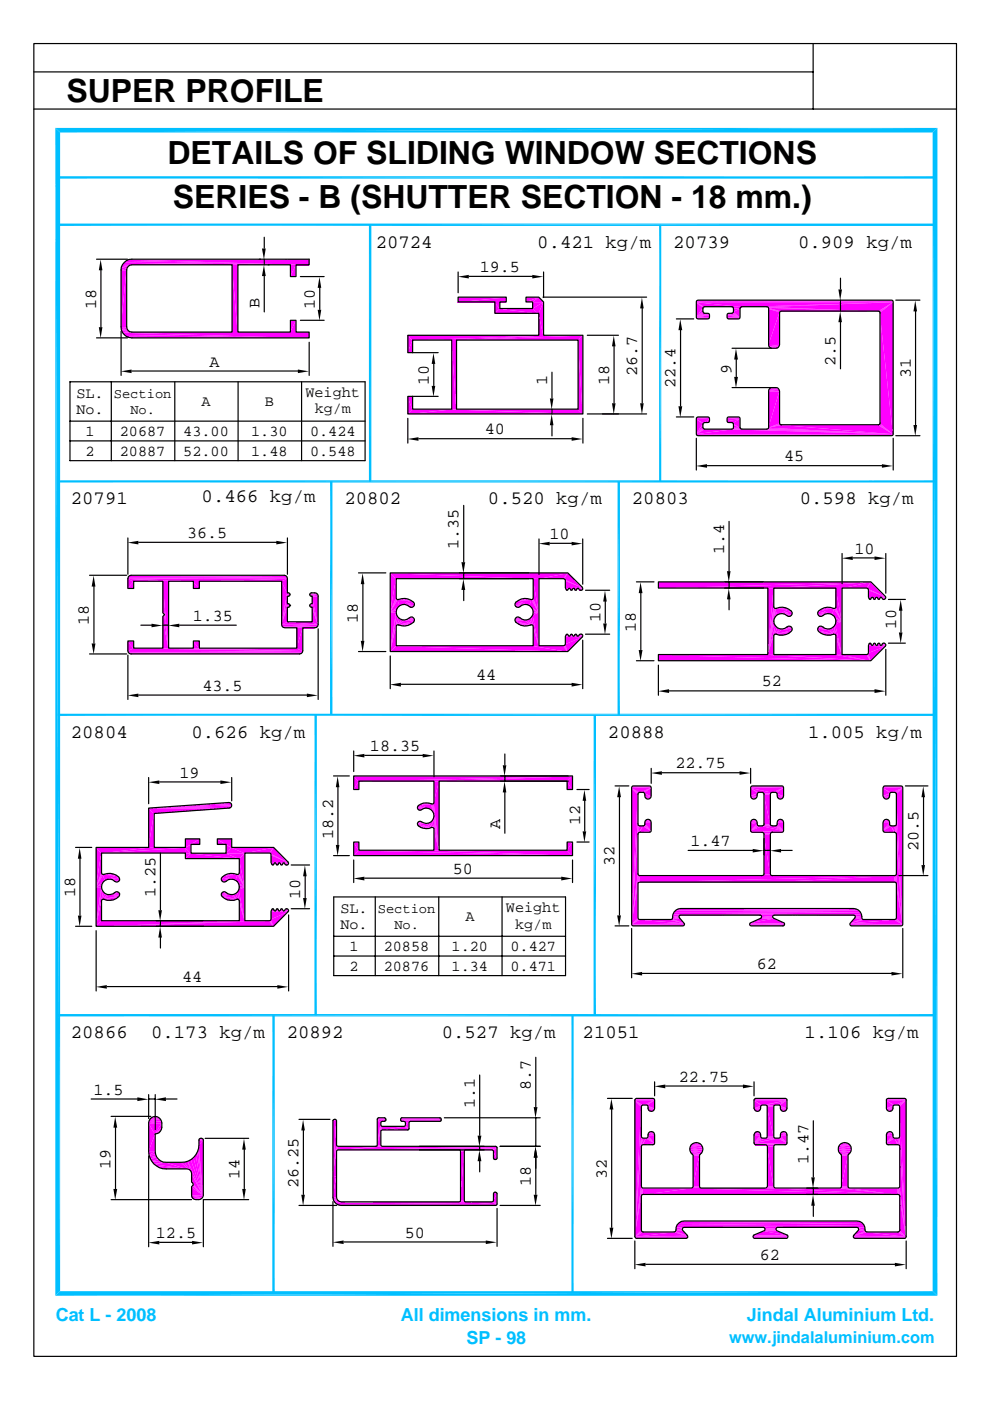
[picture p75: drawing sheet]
<svg xmlns="http://www.w3.org/2000/svg" width="210mm" height="297mm" viewBox="0 0 210 297" stroke-linecap="round" stroke-linejoin="round" font-family="sans-serif">
<defs><g id="words">
<g font-size="6.8">
<text x="14.1" y="21.5">SUPER PROFILE</text>
<text x="35.5" y="34.7">DETAILS OF SLIDING WINDOW SECTIONS</text>
<text x="36.7" y="44.1">SERIES - B (SHUTTER SECTION - 18 mm.)</text>
</g>
<g font-size="4">
<text x="79.7" y="52.5">20724</text>
<text x="113.9" y="52.5">0.421 kg/m</text>
<text x="142.7" y="52.5">20739</text>
<text x="169.2" y="52.5">0.909 kg/m</text>
<text x="15" y="106.9">20791</text>
<text x="42.8" y="106.5">0.466 kg/m</text>
<text x="73" y="106.9">20802</text>
<text x="103.5" y="106.9">0.520 kg/m</text>
<text x="134" y="106.9">20803</text>
<text x="169.6" y="106.9">0.598 kg/m</text>
<text x="15" y="156.4">20804</text>
<text x="40.6" y="156.4">0.626 kg/m</text>
<text x="128.9" y="156.4">20888</text>
<text x="171.3" y="156.4">1.005 kg/m</text>
<text x="15" y="220.1">20866</text>
<text x="32" y="220.1">0.173 kg/m</text>
<text x="60.8" y="220.1">20892</text>
<text x="93.7" y="220.1">0.527 kg/m</text>
<text x="123.5" y="220.1">21051</text>
<text x="170.6" y="220.1">1.106 kg/m</text>
</g>
<g font-size="3.8" fill="#00bfff">
<text x="11.8" y="280.1">Cat L - 2008</text>
<text x="85" y="280.1">All dimensions in mm.</text>
<text x="158.4" y="280.1">Jindal Aluminium Ltd.</text>
<text x="98.9" y="285.1">SP - 98</text>
</g>
<g font-size="3.6">
<text x="101.7" y="57.7">19.5</text>
<text x="20.4" y="65.5" transform="rotate(-90 20.4 65.5)">18</text>
<text x="55" y="65.4" transform="rotate(-90 55 65.4)">B</text>
<text x="66.8" y="65.5" transform="rotate(-90 66.8 65.5)">10</text>
<text x="44.4" y="77.8">A</text>
<text x="177.2" y="77.7" transform="rotate(-90 177.2 77.7)">2.5</text>
<text x="90.9" y="81.6" transform="rotate(-90 90.9 81.6)">10</text>
<text x="116" y="81.6" transform="rotate(-90 116 81.6)">1</text>
<text x="129.2" y="81.6" transform="rotate(-90 129.2 81.6)">18</text>
<text x="135.1" y="79.7" transform="rotate(-90 135.1 79.7)">26.7</text>
<text x="143.3" y="82.3" transform="rotate(-90 143.3 82.3)">22.4</text>
<text x="155.1" y="79.2" transform="rotate(-90 155.1 79.2)">9</text>
<text x="193.1" y="80.2" transform="rotate(-90 193.1 80.2)">31</text>
<text x="102.8" y="92.1">40</text>
<text x="166.3" y="97.8">45</text>
<text x="39.7" y="114.1">36.5</text>
<text x="97.2" y="116.4" transform="rotate(-90 97.2 116.4)">1.35</text>
<text x="116.5" y="114.3">10</text>
<text x="153.5" y="117.5" transform="rotate(-90 153.5 117.5)">1.4</text>
<text x="181.2" y="117.4">10</text>
<text x="40.9" y="131.6">1.35</text>
<text x="127.3" y="131.9" transform="rotate(-90 127.3 131.9)">10</text>
<text x="18.8" y="132.5" transform="rotate(-90 18.8 132.5)">18</text>
<text x="75.9" y="132" transform="rotate(-90 75.9 132)">18</text>
<text x="134.8" y="133.9" transform="rotate(-90 134.8 133.9)">18</text>
<text x="190" y="133.3" transform="rotate(-90 190 133.3)">10</text>
<text x="42.9" y="146.5">43.5</text>
<text x="101" y="144.3">44</text>
<text x="161.5" y="145.5">52</text>
<text x="78.4" y="159.2">18.35</text>
<text x="38.1" y="164.9">19</text>
<text x="143.2" y="162.9">22.75</text>
<text x="70.6" y="177.8" transform="rotate(-90 70.6 177.8)">18.2</text>
<text x="106" y="175.8" transform="rotate(-90 106 175.8)">A</text>
<text x="123" y="174.9" transform="rotate(-90 123 174.9)">12</text>
<text x="146.4" y="179.4">1.47</text>
<text x="96" y="185.3">50</text>
<text x="130.3" y="183.6" transform="rotate(-90 130.3 183.6)">32</text>
<text x="194.8" y="180.5" transform="rotate(-90 194.8 180.5)">20.5</text>
<text x="15.9" y="190.2" transform="rotate(-90 15.9 190.2)">18</text>
<text x="33" y="190.1" transform="rotate(-90 33 190.1)">1.25</text>
<text x="63.7" y="190.6" transform="rotate(-90 63.7 190.6)">10</text>
<text x="38.6" y="208.3">44</text>
<text x="160.4" y="205.5">62</text>
<text x="19.8" y="232.1">1.5</text>
<text x="112.6" y="231.2" transform="rotate(-90 112.6 231.2)">8.7</text>
<text x="143.9" y="229.3">22.75</text>
<text x="100.7" y="234.9" transform="rotate(-90 100.7 234.9)">1.1</text>
<text x="23.5" y="247.8" transform="rotate(-90 23.5 247.8)">19</text>
<text x="50.8" y="250" transform="rotate(-90 50.8 250)">14</text>
<text x="63.3" y="251.8" transform="rotate(-90 63.3 251.8)">26.25</text>
<text x="112.6" y="251.5" transform="rotate(-90 112.6 251.5)">18</text>
<text x="128.7" y="249.9" transform="rotate(-90 128.7 249.9)">32</text>
<text x="171.4" y="246.8" transform="rotate(-90 171.4 246.8)">1.47</text>
<text x="33.1" y="262.5">12.5</text>
<text x="85.8" y="262.4">50</text>
<text x="161.1" y="267.2">62</text>
</g>
<text font-size="3.5" fill="#00bfff" x="154.6" y="284.7">www.jindalaluminium.com</text>
<g font-size="3.2">
<text x="16.2" y="87.8">No.</text>
<text x="16.2" y="84.4">SL.</text>
<text x="42.8" y="86.1">A</text>
<text x="56.2" y="86.1">B</text>
<text x="64.8" y="84.2">Weight</text>
<text x="66.7" y="87.7">kg/m</text>
<text x="18.2" y="92.4">1</text>
<text x="25.4" y="92.4">20687</text>
<text x="38.9" y="92.4">43.00</text>
<text x="53.3" y="92.4">1.30</text>
<text x="65.7" y="92.4">0.424</text>
<text x="18.2" y="96.6">2</text>
<text x="25.4" y="96.6">20887</text>
<text x="38.9" y="96.6">52.00</text>
<text x="53.3" y="96.6">1.48</text>
<text x="65.7" y="96.6">0.548</text>
<text x="72.2" y="197">No.</text>
<text x="72.2" y="193.7">SL.</text>
<text x="98.7" y="195.4">A</text>
<text x="107.3" y="193.4">Weight</text>
<text x="109.2" y="196.9">kg/m</text>
<text x="74.1" y="201.7">1</text>
<text x="81.4" y="201.7">20858</text>
<text x="95.8" y="201.7">1.20</text>
<text x="108.2" y="201.7">0.427</text>
<text x="74.1" y="205.9">2</text>
<text x="81.4" y="205.9">20876</text>
<text x="95.8" y="205.9">1.34</text>
<text x="108.2" y="205.9">0.471</text>
</g>
<g font-size="2.9">
<text x="24.1" y="84.4">Section</text>
<text x="27.6" y="87.7">No.</text>
<text x="80.1" y="193.6">Section</text>
<text x="83.6" y="196.9">No.</text>
</g>
</g></defs>
<path d="M147.6 92.2h41.7M147.6 92.3h41.7M147.8 92.4h41.3" fill="none" stroke="#f0f" stroke-width=".21"/>
<g fill="#f0f">
<path d="M147.6 92.1l7.5-1.1 34.2 1.1z"/>
<path d="M147.6 92.1l1.8-1.1h5.7z"/>
<path d="M155.1 91l34.2 1.1z"/>
<path d="M157.2 91h5.3l26.8 1.1z"/>
<path d="M147.6 92.1l1.5-1.1h.3z"/>
</g>
<path d="M155.1 91h2.1" fill="none" stroke="#f0f" stroke-width=".21"/>
<g fill="#f0f">
<path d="M155.1 91h2z"/>
<path d="M162.5 91l26.8 1.1z"/>
<path d="M147.6 92.1l1.4-1.2 .1 .1z"/>
<path d="M155.3 91l1.6-.1 .2 .1z"/>
<path d="M155.4 90.9h1.5l-1.6 .1z"/>
<path d="M162.7 91l.2-.1 26.4 1.2z"/>
<path d="M147.6 92.1l1.4-1.4v.2z"/>
<path d="M155.4 90.9l1.4-.2 .1 .2z"/>
<path d="M155.4 90.7h1.4l-1.4 .2z"/>
<path d="M162.9 90.7l26.4 1.4-26.4-1.2z"/>
<path d="M162.9 90.7l2.7-.6 23.7 2z"/>
<path d="M165.6 90.1h20.6l3.1 2z"/>
<path d="M162.9 90.7l2.7-.6z"/>
<path d="M186.2 90.1h.2l2.9 2z"/>
<path d="M149 90v.7l-1.4 1.4z"/>
<path d="M155.4 90l1.4 .7h-1.4z"/>
<path d="M162.9 90.7l2.4-.8 .1 .2z"/>
<path d="M186.4 90.1l.1-.2 2.8 2.2z"/>
<path d="M149 89.9l-1.4 2.2z"/>
<path d="M155.4 89.9l1.4 .8-1.4-.7z"/>
<path d="M162.9 90.7l2.3-.9 .1 .1z"/>
<path d="M186.5 89.8l2.8 2.3-2.8-2.2z"/>
<path d="M155.3 89.7l1.5 1z"/>
<path d="M149.4 89.6h.8z"/>
<path d="M154.3 89.6h.8z"/>
<path d="M149.4 89.6l.9-.1z"/>
<path d="M154.1 89.5l1 .1z"/>
<path d="M154.1 89.3l1 .3-1-.1z"/>
<path d="M154.1 89.3l1.2 .4z"/>
<path d="M149.4 89.6l1-.3-.1 .2z"/>
<path d="M149.1 89.7l1.3-.4z"/>
<path d="M149.1 89.7l1.3-.9v.5z"/>
<path d="M154.1 89.3l2.7-.5-1.5 .9z"/>
<path d="M155.3 89.7l1.5-.9v1.9z"/>
<path d="M147.6 88.8h2.8l-1.3 .9z"/>
<path d="M147.6 88.8l1.5 .9-.1 .2z"/>
<path d="M147.6 88.8l1.4 1.1-1.4 2.2z"/>
<path d="M154.1 88.8h2.7l-2.7 .5z"/>
</g>
<path d="M147.6 88.7h2.8M147.6 88.6h2.7M147.8 88.5h2.4M154.1 88.7h2.7M154.1 88.6h2.7M154.3 88.5h2.4" fill="none" stroke="#f0f" stroke-width=".21"/>
<g fill="#f0f">
<path d="M165.2 83v6.8l-2.3 .9z"/>
<path d="M162.9 83h2.3l-2.3 7.7z"/>
</g>
<path d="M162.9 82.9h2.3" fill="none" stroke="#f0f" stroke-width=".3"/>
<path d="M162.9 82.6h2.2" fill="none" stroke="#f0f" stroke-width=".25"/>
<g fill="#f0f">
<path d="M163.1 82.5l.3-.2 1.6 .2z"/>
<path d="M163.4 82.3h1.4l.2 .2z"/>
<path d="M163.6 82.2l1.2 .1z"/>
<path d="M163.4 82.3h1.4z"/>
<path d="M163.4 73.9h1.1z"/>
<path d="M163.4 73.9h1.4z"/>
<path d="M163.1 73.7l1.7 .2h-1.4z"/>
<path d="M163.1 73.7h1.9l-.2 .2z"/>
</g>
<path d="M162.9 73.6h2.2" fill="none" stroke="#f0f" stroke-width=".25"/>
<path d="M162.9 73.3h2.3" fill="none" stroke="#f0f" stroke-width=".3"/>
<path d="M147.6 67.4h2.8M147.6 67.6h2.7M147.8 67.7h2.4M154.1 67.4h2.7M154.1 67.6h2.7M154.3 67.7h2.4" fill="none" stroke="#f0f" stroke-width=".21"/>
<g fill="#f0f">
<path d="M147.6 67.3l2.8-.5v.5z"/>
<path d="M154.1 66.8l2.7 .5h-2.7z"/>
<path d="M147.6 67.3l2.7-.6 .1 .1z"/>
<path d="M154.1 66.7l2.7 .6-2.7-.5z"/>
<path d="M147.6 67.3l2.6-.8 .1 .2z"/>
<path d="M154.3 66.5l2.5 .8-2.7-.6z"/>
<path d="M147.6 67.3l2.6-.8z"/>
<path d="M147.6 67.3l1.8-.8h.6z"/>
<path d="M154.3 66.5l2.5 .8z"/>
<path d="M154.4 66.5h.7l1.7 .8z"/>
<path d="M147.6 67.3l1.5-.9 .3 .1z"/>
<path d="M155.1 66.5l.2-.1 1.5 .9z"/>
<path d="M165.2 66.4v6.7h-2.3z"/>
<path d="M186.5 66.4l2.8 25.7-2.8-2.3z"/>
<path d="M147.6 67.3l1.4-1 .1 .1z"/>
<path d="M155.3 66.4l.1-.1 1.4 1z"/>
<path d="M165.3 66.2l-2.4 6.9z"/>
<path d="M147.6 67.3l1.4-1.2v.2z"/>
<path d="M155.4 66.1l1.4 1.2-1.4-1z"/>
<path d="M155.4 66.1l1.4-.6v1.8z"/>
<path d="M149 65.5v.6l-1.4 1.2z"/>
<path d="M155.4 65.5h1.4l-1.4 .6z"/>
<path d="M162.9 65.5l2.7 .5z"/>
<path d="M162.9 65.5l2.5 .6-.1 .1z"/>
<path d="M162.9 65.5l2.4 .7-2.4 6.9z"/>
<path d="M155.4 65.5l1.5-.2-.1 .2z"/>
<path d="M149 65.3l-1.4 2z"/>
<path d="M162.9 65.3l2.7 .7-2.7-.5z"/>
<path d="M162.9 65.3l23.3 .7h-20.6z"/>
<path d="M155.4 65.3h1.5l-1.5 .2z"/>
<path d="M155.4 65.3l1.7-.2-.2 .2z"/>
<path d="M162.7 65.1l23.5 .9-23.3-.7z"/>
<path d="M155.3 65.1h1.8l-1.7 .2z"/>
<path d="M155.1 65.1h2z"/>
</g>
<path d="M149.4 65.1h7.8" fill="none" stroke="#f0f" stroke-width=".21"/>
<g fill="#f0f">
<path d="M162.5 65.1l23.7 .9z"/>
<path d="M157.2 65.1l32.1-1-26.8 1z"/>
<path d="M162.5 65.1l26.8-1-3.1 1.9z"/>
<path d="M186.2 66l3.1-1.9-2.9 2z"/>
<path d="M186.4 66.1l2.9-2-2.8 2.1z"/>
<path d="M186.5 66.2l2.8-2.1-2.8 2.3z"/>
<path d="M186.5 66.4l2.8-2.3v28z"/>
<path d="M147.6 64.1h41.7l-32.1 1z"/>
<path d="M147.6 64.1l9.6 1h-7.8z"/>
<path d="M147.6 64.1l1.8 1h-.3z"/>
<path d="M147.6 64.1l1.5 1-.1 .2z"/>
<path d="M147.6 64.1l1.4 1.2-1.4 2z"/>
</g>
<path d="M147.6 64h41.7M147.6 63.8h41.7M147.8 63.7h41.3M71.8 255.6h33.4M71.8 255.4h33.5" fill="none" stroke="#f0f" stroke-width=".21"/>
<path d="M71.2 255.4h34.1" fill="none" stroke="#f0f" stroke-width=".25"/>
<path d="M70.9 255.1h34.4" fill="none" stroke="#f0f" stroke-width=".42"/>
<g fill="#f0f">
<path d="M70.9 254.9h27.7l6.7 .4z"/>
<path d="M98.6 254.9h5.7l1 .4z"/>
</g>
<path d="M70.9 254.9h27.7" fill="none" stroke="#f0f" stroke-width=".21"/>
<g fill="#f0f">
<path d="M70.9 254.9h1.4z"/>
<path d="M97.3 254.9h1.3z"/>
<path d="M97.3 254.9l1.1-.1z"/>
<path d="M104.3 254.9l.2-.1 .8 .5z"/>
<path d="M97.5 254.8l.9-.2v.2z"/>
<path d="M97.6 254.6h.8l-.9 .2z"/>
<path d="M104.6 254.6l.7 .7-.8-.5z"/>
<path d="M70.9 254.9l.7-.3 .3 .2z"/>
<path d="M70.6 254.5l1 .1-.7 .3z"/>
<path d="M70.6 254.5l.8-.2 .2 .3z"/>
<path d="M70.6 254.5l.7-.6 .1 .4z"/>
<path d="M70.5 253.9h.8l-.7 .6z"/>
<path d="M105.3 253.1v2.2l-.7-.7z"/>
<path d="M104.6 253.1h.7l-.7 1.5z"/>
<path d="M104.6 253.1l.6-.2 .1 .2z"/>
<path d="M104.6 252.9h.6l-.6 .2z"/>
<path d="M104.6 252.9l.4-.1z"/>
<path d="M104.6 252.9h.6z"/>
<path d="M71.3 249.4v4.5h-.8z"/>
<path d="M70.5 249.4h.8l-.8 4.5z"/>
<path d="M104.8 245.9l.4-.1z"/>
<path d="M104.6 245.8h.6z"/>
<path d="M104.6 245.8l.7-.2-.1 .2z"/>
<path d="M104.6 245.6h.7l-.7 .2z"/>
<path d="M71.3 244.2v5.2h-.8z"/>
<path d="M98.4 244.2v10.4h-.8z"/>
<path d="M97.6 244.2h.8l-.8 10.4z"/>
<path d="M104.6 244.2l.7 1.4h-.7z"/>
<path d="M97.6 244.2l.8-.2v.2z"/>
<path d="M104.5 244l.8 1.6z"/>
<path d="M97.5 244h.9l-.8 .2z"/>
<path d="M97.5 244l1.1-.1z"/>
<path d="M97.3 243.9h1.3z"/>
<path d="M71.6 243.9l33.7-.5-8 .5z"/>
<path d="M97.3 243.9l8-.5z"/>
<path d="M98.6 243.9l6.7-.5-1 .5z"/>
<path d="M104.3 243.9l1-.5-.8 .6z"/>
<path d="M104.5 244l.8-.6v2.2z"/>
<path d="M71.6 243.9l33.6-.7 .1 .2z"/>
<path d="M71.6 243.9l33.6-.7z"/>
<path d="M71.6 243.9l9.4-.8h24z"/>
<path d="M71.6 243.9l8-.8h1.4z"/>
<path d="M71.6 243.1h8l-8 .8z"/>
<path d="M71.6 243.1v.8l-.2 .1z"/>
<path d="M71.6 243.1l-.3 1.1z"/>
<path d="M71.4 243l.2 .1-.3 1.1z"/>
<path d="M71.4 243l-.9 6.4z"/>
<path d="M79.6 243.1h1.4z"/>
<path d="M79.8 243l1.2 .1z"/>
<path d="M79.8 243l.9-.1 .1 .1z"/>
<path d="M71.3 242.9l-.8 6.5z"/>
<path d="M79.9 242.9h.8l-.9 .1z"/>
<path d="M80.7 239.9v3h-.8z"/>
</g>
<path d="M81 239.6h5.6" fill="none" stroke="#f0f" stroke-width=".21"/>
<path d="M81 239.5h5.7" fill="none" stroke="#f0f" stroke-width=".3"/>
<g fill="#f0f">
<path d="M81 239.6l4.6-.7 1.1 .4z"/>
<path d="M81 238.9h4.6l-4.6 .7z"/>
<path d="M81 238.9v.7l-.2 .1z"/>
<path d="M81 238.9l-.3 1z"/>
<path d="M85.6 238.9l.2-.1 .9 .5z"/>
<path d="M80.8 238.8l.2 .1-.3 1z"/>
<path d="M80.8 238.8l-.1 1.1-.8 3z"/>
<path d="M80.7 238.6l.1 .2-.9 4.1z"/>
<path d="M85.9 238.6l.8 .7-.9-.5z"/>
<path d="M85.9 238.6l.8-.5v1.2z"/>
<path d="M80.7 238.1l-.8 4.8z"/>
<path d="M85.9 238.1h.8l-.8 .5z"/>
<path d="M85.9 238.1l.8-.2v.2z"/>
<path d="M85.8 237.9h.9l-.8 .2z"/>
<path d="M85.8 237.9l1.2-.1z"/>
</g>
<path d="M85.6 237.8h7.6" fill="none" stroke="#f0f" stroke-width=".21"/>
<path d="M85.6 237.8h1.4z" fill="#f0f"/>
<path d="M85.1 237.8h8.3" fill="none" stroke="#f0f" stroke-width=".21"/>
<path d="M81 237.8l.7-.1z" fill="#f0f"/>
<path d="M85 237.8h8.4" fill="none" stroke="#f0f" stroke-width=".21"/>
<g fill="#f0f">
<path d="M71.3 237.6v5.3l-.8 6.5z"/>
<path d="M70.5 237.6h.8l-.8 11.8z"/>
</g>
<path d="M85 237.6h8.5" fill="none" stroke="#f0f" stroke-width=".21"/>
<path d="M81 237.8l.7-.2v.1z" fill="#f0f"/>
<path d="M84.9 237.6h8.6" fill="none" stroke="#f0f" stroke-width=".21"/>
<g fill="#f0f">
<path d="M70.6 237.5l.7 .1h-.8z"/>
<path d="M70.6 237.5h.6l.1 .1z"/>
<path d="M70.8 237.4l.4 .1z"/>
<path d="M70.6 237.5h.6z"/>
<path d="M81 237.8l.7-.5v.3z"/>
<path d="M80.8 237.9l.9-.6z"/>
</g>
<path d="M84.9 237.5h8.6" fill="none" stroke="#f0f" stroke-width=".21"/>
<g fill="#f0f">
<path d="M79.9 237.3h1.8l-.9 .6z"/>
<path d="M79.9 237.3l.9 .6-.1 .2z"/>
<path d="M79.9 237.3l.8 .8-.8 4.8z"/>
</g>
<path d="M84.9 237.5h8.6" fill="none" stroke="#f0f" stroke-width=".21"/>
<path d="M80 237.1l1.7 .2h-1.8z" fill="#f0f"/>
<path d="M84.9 237.2h8.6" fill="none" stroke="#f0f" stroke-width=".21"/>
<path d="M80 237.1h1.7v.2z" fill="#f0f"/>
<path d="M84.9 237.2h8.5" fill="none" stroke="#f0f" stroke-width=".21"/>
<g fill="#f0f">
<path d="M80.2 237.1h1.5z"/>
<path d="M80 237.1h1.7z"/>
</g>
<g fill="none" stroke="#f0f" stroke-width=".21">
<path d="M133.9 196.1h11.1M133.9 196.1h11.2M133.9 196.3h11M133.9 196.2h11.1M134 196.3h10.9M158.9 196.1h7.4M158.9 195.9h7.4M158.9 196.3h7.3M159 195.7h7.2M159 196.3h7.1M180.1 196.1h11.2M180.2 196.2h11.1"/>
<path d="M180.2 196.1h11.1M180.3 196.3h10.9M180.3 196.3h11M85 237.1h8.4"/>
</g>
<path d="M133.9 195.9h11.2M180.1 195.9h11.2" fill="none" stroke="#f0f" stroke-width=".25"/>
<g fill="#f0f">
<path d="M180.2 195.8l9.4-.8 1.7 1z"/>
<path d="M133.9 196l1.7-1 9.3 .8z"/>
<path d="M180.2 195.8l2.8-.8h6.6z"/>
<path d="M135.6 195h6.6l2.7 .8z"/>
<path d="M133.9 196l1.5-1h.2z"/>
<path d="M189.6 195h.2l1.5 1z"/>
<path d="M180.2 195.8l2.8-.8z"/>
<path d="M142.2 195l2.7 .8z"/>
<path d="M133.9 196l1.4-1.2 .1 .2z"/>
<path d="M189.8 195l.1-.2 1.4 1.2z"/>
<path d="M180.2 195.8l2.5-1 .1 .2z"/>
<path d="M142.4 195l.1-.2 2.4 1z"/>
<path d="M159.1 195.7l4.9-.9 2.1 .9z"/>
<path d="M159.1 195.7l2.1-.9h2.8z"/>
<path d="M142.5 194.8l1.5-.1 .9 1.1z"/>
<path d="M181.2 194.7l1.5 .1-2.5 1z"/>
</g>
<path d="M161.2 194.7h2.8" fill="none" stroke="#f0f" stroke-width=".21"/>
<g fill="#f0f">
<path d="M135.2 194.6l.1 .2-1.4 1.2z"/>
<path d="M190 194.6l1.3 1.4-1.4-1.2z"/>
<path d="M181.2 194.7l1.5-.1v.2z"/>
<path d="M142.5 194.6l1.5 .1-1.5 .1z"/>
<path d="M142.5 194.6l1.4-.1 .1 .2z"/>
<path d="M181.3 194.5l1.4 .1-1.5 .1z"/>
</g>
<path d="M161.4 194.5h2.4" fill="none" stroke="#f0f" stroke-width=".21"/>
<g fill="#f0f">
<path d="M181.3 194.5l1.4-.1v.2z"/>
<path d="M142.5 194.4l1.4 .1-1.4 .1z"/>
<path d="M142.5 194.4l1.4-.1v.2z"/>
<path d="M181.3 194.3l1.4 .1-1.4 .1z"/>
</g>
<path d="M161.4 194.4h2.4" fill="none" stroke="#f0f" stroke-width=".21"/>
<g fill="#f0f">
<path d="M142.5 194.4l1.6-.3-.2 .2z"/>
<path d="M181.1 194.1l1.6 .3-1.4-.1z"/>
</g>
<path d="M161.2 194.2h2.7" fill="none" stroke="#f0f" stroke-width=".21"/>
<path d="M142.5 194.4l1.8-.3z" fill="#f0f"/>
<path d="M144.3 194.1h19.8" fill="none" stroke="#f0f" stroke-width=".21"/>
<path d="M180.9 194.1l1.8 .3z" fill="#f0f"/>
<path d="M142.6 194h21.5" fill="none" stroke="#f0f" stroke-width=".21"/>
<path d="M142.6 193.9l1.7 .2-1.8 .3z" fill="#f0f"/>
<path d="M142.6 194h40" fill="none" stroke="#f0f" stroke-width=".21"/>
<g fill="#f0f">
<path d="M180.9 194.1l1.7-.2 .1 .5z"/>
<path d="M142.6 193.9l39.7-.5 .3 .5z"/>
<path d="M142.9 193.4h39.4l-39.7 .5z"/>
</g>
<path d="M142.9 193.2h39.4" fill="none" stroke="#f0f" stroke-width=".38"/>
<path d="M143.3 192.9h38.6" fill="none" stroke="#f0f" stroke-width=".25"/>
<path d="M143.7 192.7h37.7" fill="none" stroke="#f0f" stroke-width=".21"/>
<g fill="#f0f">
<path d="M135.2 187.4v7.2l-1.3 1.4z"/>
<path d="M190 187.4l1.3 8.6-1.3-1.4z"/>
<path d="M162.6 187.1l27-1.4v1.4z"/>
<path d="M189.6 185.7l.2 1.4h-.2z"/>
<path d="M189.6 185.7l.3 1.6-.1-.2z"/>
<path d="M189.6 185.7l.4 1.7z"/>
<path d="M135.6 187.1l54-1.4-27 1.4z"/>
<path d="M135.6 185.7h54l-54 1.4z"/>
<path d="M135.6 185.7v1.4h-.2z"/>
<path d="M135.6 185.7l-.3 1.6z"/>
<path d="M135.6 185.7l-.4 1.7z"/>
</g>
<path d="M135.6 185.7h54" fill="none" stroke="#f0f" stroke-width=".21"/>
<g fill="#f0f">
<path d="M135.4 185.7h.2l-.4 1.7z"/>
<path d="M135.4 185.7l-1.5 10.3z"/>
<path d="M189.6 185.7h.2l.2 1.7z"/>
<path d="M189.8 185.7l1.5 10.3z"/>
</g>
<path d="M161.5 185.7h2.2" fill="none" stroke="#f0f" stroke-width=".21"/>
<g fill="#f0f">
<path d="M161.5 185.7h1.9z"/>
<path d="M135.3 185.5l.1 .2-1.5 10.3z"/>
<path d="M189.8 185.7l.1-.2 1.4 10.5z"/>
<path d="M161.7 185.7l1.6-.2 .1 .2z"/>
<path d="M161.7 185.7l.2-.2h1.4z"/>
<path d="M135.2 185.4l-1.3 10.6z"/>
<path d="M190 185.4l1.3 10.6z"/>
<path d="M161.9 185.5l1.4-.1v.1z"/>
<path d="M161.9 185.4h1.4l-1.4 .1z"/>
<path d="M161.9 176.9l1.4 8.5h-1.4z"/>
<path d="M161.9 176.9h1.4v8.5z"/>
<path d="M135.2 176.9v8.5l-1.3 10.6z"/>
<path d="M190 176.9l1.3 19.1-1.3-10.6z"/>
<path d="M161.9 176.9l1.4-.2v.2z"/>
<path d="M161.9 176.7h1.4l-1.4 .2z"/>
<path d="M161.9 176.7l1.5-.1-.1 .1z"/>
<path d="M161.7 176.6h1.7l-1.5 .1z"/>
<path d="M161.7 176.6l2-.1z"/>
</g>
<path d="M135.6 176.5h2.2M135.6 176.4h2.4M159.1 176.3h7M159.1 176.4h6.9M159.3 176.5h6.6M161.5 176.6h2.2M187.2 176.4h2.4M187.4 176.5h2.2" fill="none" stroke="#f0f" stroke-width=".21"/>
<path d="M135.6 176.3h2.4M187.2 176.3h2.4" fill="none" stroke="#f0f" stroke-width=".34"/>
<g fill="#f0f">
<path d="M136.3 175.2l1.7 1-2.4 .3z"/>
<path d="M136.3 175.2l-.7 1.3-.2 .1z"/>
<path d="M136.3 175.2l-1 1.5z"/>
<path d="M135.6 175.2h.7l-1 1.5z"/>
<path d="M135.6 175.2l-.4 1.7z"/>
<path d="M159.1 176.2l2.4-1 4.6 1z"/>
<path d="M159.1 176.2l1.7-1h.7z"/>
<path d="M187.2 176.2l1.7-1 .7 1.3z"/>
<path d="M188.9 175.2l.9 1.4z"/>
<path d="M188.9 175.2l1 1.5z"/>
<path d="M188.9 175.2h.7l.3 1.5z"/>
<path d="M189.6 175.2l.4 1.7z"/>
<path d="M161.5 175.2h2.2l2.4 1z"/>
<path d="M163.7 175.2h.6l1.8 1z"/>
<path d="M187.2 176.2l1.5-1.1 .2 .1z"/>
<path d="M159.1 176.2l1.6-1.1 .1 .1z"/>
</g>
<path d="M161.5 175.1h2.2" fill="none" stroke="#f0f" stroke-width=".21"/>
<g fill="#f0f">
<path d="M135.4 175.1l.2 .1-.4 1.7z"/>
<path d="M189.6 175.2l.2-.1 .2 1.8z"/>
<path d="M164.3 175.2l.2-.1 1.6 1.1z"/>
<path d="M161.5 175.2l1.9-.1z"/>
<path d="M136.3 175.2l.2-.1 1.5 1.1z"/>
<path d="M159.1 176.2l1.4-1.2 .2 .1z"/>
<path d="M187.2 176.2l1.4-1.2 .1 .1z"/>
<path d="M135.3 175l.1 .1-.2 1.8z"/>
<path d="M135.3 175l-1.4 21z"/>
<path d="M161.7 175.1l1.6-.1 .1 .1z"/>
<path d="M189.8 175.1l.1-.1 .1 1.9z"/>
<path d="M189.9 175l1.4 21z"/>
<path d="M164.7 175l1.4 1.2-1.6-1.1z"/>
<path d="M161.7 175.1l.2-.1h1.4z"/>
<path d="M136.6 175l1.4 1.2-1.5-1.1z"/>
<path d="M161.9 175l1.4-.2v.2z"/>
<path d="M135.2 174.8l-1.3 21.2z"/>
<path d="M188.6 174.8v.2l-1.4 1.2z"/>
<path d="M159.1 176.2l1.4-1.4v.2z"/>
<path d="M136.7 174.8l1.3 1.4-1.4-1.2z"/>
<path d="M164.7 174.8l1.4 1.4-1.4-1.2z"/>
<path d="M190 174.8l1.3 21.2z"/>
<path d="M161.9 174.8h1.4l-1.4 .2z"/>
<path d="M136.7 174.4l1.3 1.8-1.3-1.4z"/>
<path d="M159.1 174.4l1.4 .4-1.4 1.4z"/>
<path d="M164.7 174.4l1.4 1.8-1.4-1.4z"/>
<path d="M164.7 174.4h1.4v1.8z"/>
<path d="M136.7 174.4h1.3v1.8z"/>
<path d="M188.6 174.4v.4l-1.4 1.4z"/>
<path d="M159.1 174.4h1.4v.4z"/>
<path d="M187.2 174.4h1.4l-1.4 1.8z"/>
<path d="M136.7 174.4l1.2-.3 .1 .3z"/>
<path d="M187.2 174.4l1.3-.3 .1 .3z"/>
<path d="M164.7 174.4l1.3-.3 .1 .3z"/>
<path d="M159.1 174.4l1.3-.3 .1 .3z"/>
<path d="M187.3 174.1h1.2l-1.3 .3z"/>
<path d="M159.2 174.1h1.2l-1.3 .3z"/>
<path d="M136.7 174.1h1.2l-1.2 .3z"/>
<path d="M164.8 174.1h1.2l-1.3 .3z"/>
<path d="M136.7 174.1l1-.3 .2 .3z"/>
<path d="M159.2 174.1l.9-.3 .3 .3z"/>
<path d="M164.8 174.1l.9-.3 .3 .3z"/>
<path d="M187.3 174.1l.9-.3 .3 .3z"/>
<path d="M187.5 173.8h.7l-.9 .3z"/>
<path d="M136.7 174.1l.3-.3h.7z"/>
<path d="M159.4 173.8h.7l-.9 .3z"/>
<path d="M164.8 174.1l.3-.3h.6z"/>
<path d="M187.5 173.8h.7z"/>
<path d="M165.1 173.8h.6z"/>
<path d="M159.4 173.8h.7z"/>
<path d="M137 173.8h.7z"/>
<path d="M137 169.4h.7z"/>
<path d="M159.4 169.4h.7z"/>
<path d="M187.5 169.4h.7z"/>
<path d="M165.1 169.4h.6z"/>
<path d="M137 169.4l.9-.3-.2 .3z"/>
<path d="M159.4 169.4l1-.3-.3 .3z"/>
<path d="M187.5 169.4l1-.3-.3 .3z"/>
<path d="M165.1 169.4l.9-.3-.3 .3z"/>
<path d="M136.7 169.1h1.2l-.9 .3z"/>
<path d="M159.2 169.1h1.2l-1 .3z"/>
<path d="M187.3 169.1h1.2l-1 .3z"/>
<path d="M164.8 169.1h1.2l-.9 .3z"/>
<path d="M136.7 169.1l1.3-.3-.1 .3z"/>
<path d="M159.2 169.1l1.3-.3-.1 .3z"/>
<path d="M164.8 169.1l1.3-.3-.1 .3z"/>
<path d="M187.3 169.1l1.3-.3-.1 .3z"/>
<path d="M136.7 168.8h1.3l-1.3 .3z"/>
<path d="M164.7 168.8h1.4l-1.3 .3z"/>
<path d="M159.1 168.8h1.4l-1.3 .3z"/>
<path d="M187.2 168.8h1.4l-1.3 .3z"/>
<path d="M161.9 168.4l1.4 6.4h-1.4z"/>
<path d="M161.9 168.4h1.4v6.4z"/>
<path d="M187.2 168.8l1.4-.4v.4z"/>
<path d="M135.2 168.4v6.4l-1.3 21.2z"/>
<path d="M159.1 168.8l1.4-.4v.4z"/>
<path d="M190 168.4l1.3 27.6-1.3-21.2z"/>
<path d="M164.7 168.4l1.4 .4h-1.4z"/>
<path d="M136.7 168.4l1.3 .4h-1.3z"/>
<path d="M187.2 168.8l1.4-.5v.1z"/>
<path d="M159.1 168.8l1.4-.5v.1z"/>
<path d="M161.9 168.4l1.4-.1v.1z"/>
<path d="M161.9 168.3h1.4l-1.4 .1z"/>
<path d="M164.7 168.3l1.4 .5-1.4-.4z"/>
<path d="M136.6 168.3l1.4 .5-1.3-.4z"/>
<path d="M161.9 168.3l1.5-.2-.1 .2z"/>
<path d="M187.2 168.8l1.5-.7z"/>
<path d="M159.1 168.8l1.6-.7z"/>
<path d="M136.5 168.1l1.5 .7z"/>
<path d="M164.5 168.1l1.6 .7z"/>
<path d="M161.7 168.1h1.7l-1.5 .2z"/>
<path d="M161.5 168l1.9 .1z"/>
</g>
<path d="M160.8 168h2.9M161.5 168.1h2.2" fill="none" stroke="#f0f" stroke-width=".21"/>
<g fill="#f0f">
<path d="M187.2 167.1l1.7 .9-.2 .1z"/>
<path d="M187.2 167.1l1.5 1-1.5 .7z"/>
<path d="M187.2 167.1h4.1l-2.4 .9z"/>
<path d="M188.9 168l2.4-.9-1.7 .9z"/>
<path d="M189.6 168l1.7-.9-1.5 1z"/>
<path d="M189.8 168.1l1.5-1-1.4 1.2z"/>
<path d="M189.9 168.3l1.4-1.2-1.3 1.3z"/>
<path d="M190 168.4l1.3-1.3v28.9z"/>
<path d="M135.6 168l2.4-.9-1.7 .9z"/>
<path d="M136.3 168l1.7-.9-1.5 1z"/>
<path d="M136.5 168.1l1.5-1v1.7z"/>
<path d="M163.7 168l2.4-.9-1.8 .9z"/>
<path d="M164.3 168l1.8-.9-1.6 1z"/>
<path d="M164.5 168.1l1.6-1v1.7z"/>
<path d="M133.9 167.1h4.1l-2.4 .9z"/>
<path d="M133.9 167.1l1.7 .9-.2 .1z"/>
<path d="M133.9 167.1l1.5 1-.1 .2z"/>
<path d="M133.9 167.1l1.4 1.2-.1 .1z"/>
<path d="M133.9 167.1l1.3 1.3-1.3 27.6z"/>
<path d="M159.1 167.1h7l-2.4 .9z"/>
<path d="M159.1 167.1l4.6 .9h-2.9z"/>
<path d="M159.1 167.1l1.7 .9-.1 .1z"/>
<path d="M159.1 167.1l1.6 1-1.6 .7z"/>
</g>
<path d="M133.9 167h4.1M133.9 166.8h4.1M134 166.7h3.8M159.1 167h7M159.1 166.8h6.9M159.3 166.7h6.6M187.2 167h4.1M187.2 166.8h4.1M187.4 166.7h3.8" fill="none" stroke="#f0f" stroke-width=".21"/>
<g fill="#f0f">
<path d="M76 180.3l45.3 1.2h-46.4z"/>
<path d="M76 180.3h15.9l29.4 1.2z"/>
<path d="M91.9 180.3l29.4 1.2z"/>
<path d="M93 180.3h27.2l1.1 1.2z"/>
<path d="M120.2 178.6h1.1l-1.1 1.7z"/>
<path d="M121.3 178.6v2.9l-1.1-1.2z"/>
<path d="M74.9 178.6h1.1v1.7z"/>
<path d="M74.9 178.6l1.1 1.7-1.1 1.2z"/>
<path d="M91.9 175.9l1.1 4.4h-1.1z"/>
<path d="M89.7 175.7h1.2z"/>
<path d="M89.7 175.7l1.7-.2-.5 .2z"/>
<path d="M89.7 175.7l1.9-.2z"/>
</g>
<path d="M89.2 175.6h2.4" fill="none" stroke="#f0f" stroke-width=".21"/>
<path d="M88.6 175.3h3" fill="none" stroke="#f0f" stroke-width=".34"/>
<g fill="#f0f">
<path d="M88.5 174.9l3.1 .6-3-.3z"/>
<path d="M88.4 174.7l3.2 .8-3.1-.6z"/>
<path d="M88.4 174.7h1.9l1.3 .8z"/>
<path d="M90.3 174.7l1.5 .8z"/>
<path d="M90.3 174.7l.5-.1 1 .9z"/>
<path d="M88.4 174.7l1.4-.2 .5 .2z"/>
<path d="M88.6 174.4l1.2 .1-1.4 .2z"/>
<path d="M90.8 174.6l.5-.2 .5 1.1z"/>
<path d="M91.3 174.4l.6 1.3z"/>
<path d="M88.6 174.4l.7-.1 .5 .2z"/>
<path d="M88.6 174.4l.2-.2 .5 .1z"/>
<path d="M88.8 174.2l.5 .1z"/>
<path d="M91.7 174l.2 1.7-.6-1.3z"/>
<path d="M91.7 174l.2 1.9z"/>
<path d="M91.7 174l1.3 6.3-1.1-4.4z"/>
<path d="M91.9 173.5l1.1 6.8-1.3-6.3z"/>
<path d="M91.9 173l1.1 7.3-1.1-6.8z"/>
<path d="M88.8 171.8l.5-.1z"/>
<path d="M88.6 171.6l.7 .1-.5 .1z"/>
<path d="M88.6 171.6l1.2-.1-.5 .2z"/>
<path d="M88.6 171.6l1.7-.2z"/>
<path d="M88.4 171.4h1.9l-1.7 .2z"/>
<path d="M88.5 171.1l1.8 .3h-1.9z"/>
</g>
<path d="M88.5 171.3h2.3" fill="none" stroke="#f0f" stroke-width=".38"/>
<g fill="#f0f">
<path d="M88.6 170.8l2.2 .7-2.3-.4z"/>
<path d="M88.6 170.8l.6-.3 1.6 1z"/>
<path d="M89.2 170.5l2.1 1.2z"/>
<path d="M89.2 170.5h2.4l-.3 1.2z"/>
<path d="M91.6 170.5l.1 1.6-.4-.4z"/>
<path d="M91.6 170.5l.3 2-.2-.4z"/>
</g>
<path d="M91.8 170.5v2.5" fill="none" stroke="#f0f" stroke-width=".34"/>
<path d="M91.6 170.5l1.4 9.8z" fill="#f0f"/>
<path d="M89.2 170.5h2.4" fill="none" stroke="#f0f" stroke-width=".21"/>
<path d="M91.6 170.5h.2l1.2 9.8z" fill="#f0f"/>
<path d="M89.2 170.4h2.2" fill="none" stroke="#f0f" stroke-width=".21"/>
<g fill="#f0f">
<path d="M91.9 170.3l1.1 10-1.2-9.8z"/>
<path d="M89.7 170.3h1.2l.5 .2z"/>
<path d="M89.7 170.3h1.2z"/>
<path d="M91.9 170.2l1.1 10.1z"/>
<path d="M93 165.7v14.6l-1.1-10.1z"/>
<path d="M120.2 165.7l1.1 1.8h-1.1z"/>
<path d="M76 165.7v1.8h-1.1z"/>
<path d="M91.9 165.7h1.1l-1.1 4.5z"/>
<path d="M74.9 164.6l1.1 1.1-1.1 1.8z"/>
<path d="M74.9 164.6h46.4l-45.3 1.1z"/>
<path d="M76 165.7l45.3-1.1-29.4 1.1z"/>
<path d="M91.9 165.7l29.4-1.1z"/>
<path d="M93 165.7l28.3-1.1-1.1 1.1z"/>
<path d="M120.2 165.7l1.1-1.1v2.9z"/>
<path d="M41.5 254.4l1-.1z"/>
<path d="M41.1 254.3h1.4z"/>
<path d="M41.1 254.3l1.7-.2-.3 .2z"/>
<path d="M40.8 254.1h2l-1.7 .2z"/>
</g>
<path d="M40.6 254h2.4" fill="none" stroke="#f0f" stroke-width=".3"/>
<path d="M40.6 253.6h2.5" fill="none" stroke="#f0f" stroke-width=".34"/>
<g fill="#f0f">
<path d="M40.6 251.7l2.5 1.8h-2.5z"/>
<path d="M40.6 251.7l.2-.3 2.3 2.1z"/>
<path d="M40.9 251.2l2.2 2.3-2.3-2.1z"/>
<path d="M40.9 251.1l2.2 2.4-2.2-2.3z"/>
<path d="M40.8 250.9l2.3 2.6z"/>
</g>
<path d="M40.7 248.8v2.1" fill="none" stroke="#f0f" stroke-width=".25"/>
<g fill="#f0f">
<path d="M40.6 248.8l2.5 4.7-2.3-2.6z"/>
<path d="M40.5 248.5l2.6 5z"/>
</g>
<path d="M34.4 247.9h5.2" fill="none" stroke="#f0f" stroke-width=".21"/>
<path d="M33.7 247.8h5.9" fill="none" stroke="#f0f" stroke-width=".25"/>
<g fill="#f0f">
<path d="M33.1 247.3l6.5 .6-5.9-.3z"/>
<path d="M32.6 246.8l7 1.1-6.5-.6z"/>
<path d="M32.6 246.8l2.6-.3 4.4 1.4z"/>
<path d="M35.2 246.5l4.8 1.5z"/>
<path d="M35.2 246.5h3.2l1.6 1.5z"/>
<path d="M38.4 246.5l1.9 1.7z"/>
<path d="M38.4 246.5h.7l1.2 1.7z"/>
<path d="M39.1 246.5l1.4 2z"/>
</g>
<path d="M32.6 246.6h2.6" fill="none" stroke="#f0f" stroke-width=".38"/>
<g fill="#f0f">
<path d="M32.1 246.2l2.4 .3-1.9 .3z"/>
<path d="M39.1 246.5l.7-.3 .7 2.3z"/>
<path d="M39.8 246.2l3.3 7.3-2.6-5z"/>
</g>
<path d="M32.1 246.3h2.4" fill="none" stroke="#f0f" stroke-width=".25"/>
<g fill="#f0f">
<path d="M39.8 246.2l.7-.3 2.6 7.6z"/>
<path d="M32.1 246.2l1.4-.4 .5 .4z"/>
<path d="M31.7 245.6l1.8 .2-1.4 .4z"/>
<path d="M40.5 245.9l.5-.5 2.1 8.1z"/>
<path d="M31.7 245.6l1.4-.3 .4 .5z"/>
<path d="M31.5 244.9l1.6 .4-1.4 .3z"/>
<path d="M41.5 244.8l1.6 8.7-2.1-8.1z"/>
<path d="M31.5 244.9l1.4-.1 .2 .5z"/>
<path d="M41.8 244.2l1.3 9.3-1.6-8.7z"/>
<path d="M31.5 244.9l1.4-.7v.6z"/>
<path d="M31.5 244.2h1.4l-1.4 .7z"/>
<path d="M42 243.5l1.1 10-1.3-9.3z"/>
<path d="M42.1 242.8l1 10.7-1.1-10z"/>
<path d="M43.1 241.8v11.7l-1-10.7z"/>
<path d="M42.1 241.8h1l-1 1z"/>
<path d="M42.1 241.8l.9-.2 .1 .2z"/>
<path d="M42.2 241.6h.8l-.9 .2z"/>
<path d="M42.2 241.6l.6-.1 .2 .1z"/>
<path d="M42.3 241.5h.5l-.6 .1z"/>
<path d="M42.3 241.5l.4-.1z"/>
<path d="M42.3 241.5h.5z"/>
<path d="M32.9 240.5v3.7h-1.4z"/>
<path d="M32.9 240.5l.8-.3z"/>
<path d="M32.9 240.5l1.1-.6-.3 .3z"/>
<path d="M32.9 240.5l1.3-1-.2 .4z"/>
<path d="M32.9 240.5l1.3-1.4v.4z"/>
<path d="M34.2 238.2v.9l-1.3 1.4z"/>
<path d="M31.5 238.2h2.7l-1.3 2.3z"/>
<path d="M31.5 238.2l1.4 2.3-1.4 3.7z"/>
</g>
<path d="M31.5 237.9h2.7" fill="none" stroke="#f0f" stroke-width=".42"/>
<path d="M31.5 237.5h2.7" fill="none" stroke="#f0f" stroke-width=".38"/>
<path d="M31.7 237.2h2.3" fill="none" stroke="#f0f" stroke-width=".3"/>
<g fill="#f0f">
<path d="M31.7 237.3l.3-.2h1.7z"/>
<path d="M32 237.1l1.3-.3 .4 .3z"/>
<path d="M32 237.1l.4-.3h.9z"/>
<path d="M32.4 236.8h.9z"/>
<path d="M20.3 196.5l36.8-1.2 .9 1.2z"/>
<path d="M20.3 196.5l31.6-1.2h5.2z"/>
<path d="M20.3 196.5l31.6-1.2z"/>
<path d="M21.5 195.3h29.2l-30.4 1.2z"/>
<path d="M57.1 195.3l.1-.1 .8 1.3z"/>
<path d="M57.2 195.2l.2-.1 .6 1.4z"/>
<path d="M57.4 194.9l.6 1.6z"/>
<path d="M57.4 194.9l3.6-1.5-3 3.1z"/>
<path d="M57.4 193.2l3.6 .2-3.6 1.5z"/>
</g>
<path d="M57.4 193.3h3.6" fill="none" stroke="#f0f" stroke-width=".21"/>
<g fill="#f0f">
<path d="M59.1 193.2l1.9 .2z"/>
<path d="M59.2 193.2l1.8 .2z"/>
<path d="M60 193.2l1 .2z"/>
<path d="M57.4 193.2h1.7z"/>
<path d="M57.4 193.2h.9z"/>
<path d="M60.2 193.2h.9l-.1 .2z"/>
<path d="M59.2 193.2h.8z"/>
<path d="M58.3 193.2h.8z"/>
<path d="M57.4 193.2h.8z"/>
<path d="M59.2 193.2l.7-.1z"/>
<path d="M58.4 193.1h.6l-.7 .1z"/>
<path d="M60.2 193.2h.9z"/>
<path d="M60.3 193.1l.8-.1v.2z"/>
<path d="M57.4 193.2l.6-.3 .1 .2z"/>
<path d="M59.4 193.1l.4-.2 .1 .2z"/>
<path d="M58.4 193.1l.5-.2 .1 .2z"/>
<path d="M57.6 192.9h.4l-.6 .3z"/>
<path d="M60.4 192.9l.7 .1-.8 .1z"/>
<path d="M59.5 192.9h.3l-.4 .2z"/>
<path d="M58.5 192.9h.4l-.5 .2z"/>
<path d="M60.4 192.9l.6-.1 .1 .2z"/>
<path d="M60.5 192.8h.5z"/>
<path d="M58.6 192.7h.2l-.3 .2z"/>
<path d="M58.5 192.9l.3-.2 .1 .2z"/>
<path d="M57.7 192.7h.2l-.3 .2z"/>
<path d="M57.6 192.9l.3-.2 .1 .2z"/>
<path d="M59.6 192.7h.1l-.2 .2z"/>
<path d="M59.5 192.9l.2-.2 .1 .2z"/>
<path d="M60.5 192.8l.2-.1z"/>
<path d="M50.7 191.1l1.2 4.2h-1.2z"/>
<path d="M21.5 191.1v4.2l-1.2 1.2z"/>
<path d="M50.6 190.9l1.3 4.4z"/>
<path d="M48.2 190.9l1.3 .1z"/>
<path d="M22.6 191l1.4-.1z"/>
<path d="M48.2 190.9l2-.2-.7 .3z"/>
<path d="M22 190.7l2 .2-1.4 .1z"/>
</g>
<path d="M21.8 190.8h2.2M48.2 190.8h2.1" fill="none" stroke="#f0f" stroke-width=".21"/>
<path d="M21.8 190.7h2.8M47.6 190.7h2.7" fill="none" stroke="#f0f" stroke-width=".3"/>
<g fill="#f0f">
<path d="M21.8 190.7l3.3-.6-.5 .5z"/>
<path d="M47 190.1l3.3 .6-2.7-.1z"/>
<path d="M21.8 190.7l3.5-.8-.2 .2z"/>
<path d="M46.9 189.9l3.4 .8-3.3-.6z"/>
<path d="M21.8 190.7l1.5-1 2 .2z"/>
<path d="M21.6 190.8l1.7-1.1z"/>
<path d="M46.9 189.9l2-.2 1.4 1z"/>
<path d="M48.9 189.7l1.6 1.1z"/>
<path d="M21.6 190.8l1.1-1.1h.6z"/>
<path d="M48.9 189.7h.5l1.1 1.1z"/>
<path d="M23.3 189.7l.5-.1 1.5 .3z"/>
<path d="M46.9 189.9l1.4-.3 .6 .1z"/>
<path d="M23.8 189.6h1.5v.3z"/>
<path d="M46.9 189.6h1.4l-1.4 .3z"/>
<path d="M22.2 189.5l.5 .2-1.1 1.1z"/>
<path d="M22.2 189.5l-.7 1.4z"/>
<path d="M49.4 189.7l.5-.2 .6 1.3z"/>
<path d="M49.9 189.5l.7 1.4z"/>
<path d="M23.8 189.6l1.3-.3 .2 .3z"/>
<path d="M47 189.3l1.3 .3h-1.4z"/>
<path d="M47 189.3h.9l.4 .3z"/>
<path d="M23.8 189.6l.5-.3h.8z"/>
<path d="M24.3 189.3l.5-.2 .3 .2z"/>
<path d="M47 189.3l.3-.2 .6 .2z"/>
<path d="M47.3 189.1l.6 .2z"/>
<path d="M24.3 189.3l.5-.2z"/>
<path d="M21.8 189.1l.4 .4-.7 1.4z"/>
<path d="M21.8 189.1l-.3 2z"/>
<path d="M21.8 189.1l-1.5 7.4z"/>
<path d="M49.9 189.5l.4-.4 .3 1.8z"/>
<path d="M50.3 189.1l1.6 6.2-1.3-4.4z"/>
<path d="M21.5 188.6l.3 .5-1.5 7.4z"/>
<path d="M50.6 188.6l1.3 6.7-1.6-6.2z"/>
<path d="M50.6 188.6l1.3-.5v7.2z"/>
<path d="M21.5 188.1v.5l-1.2 7.9z"/>
<path d="M20.3 188.1h1.2l-1.2 8.4z"/>
<path d="M50.7 188.1h1.2l-1.3 .5z"/>
<path d="M20.3 188.1l1.2-.5v.5z"/>
<path d="M50.6 187.6l1.3 .5h-1.2z"/>
<path d="M20.3 188.1l1.5-1-.3 .5z"/>
<path d="M50.3 187.1l1.6 1-1.3-.5z"/>
<path d="M47.3 187.1l.6-.2z"/>
<path d="M24.3 186.9l.5 .2z"/>
<path d="M24.3 186.9h.8l-.3 .2z"/>
<path d="M47 186.9h.9l-.6 .2z"/>
<path d="M20.3 188.1l1.9-1.4z"/>
<path d="M49.9 186.7l2 1.4z"/>
<path d="M24.3 186.9l1-.3-.2 .3z"/>
<path d="M46.9 186.6l1 .3h-.9z"/>
<path d="M23.8 186.6h1.5l-1 .3z"/>
<path d="M46.9 186.6h1.4l-.4 .3z"/>
</g>
<path d="M23.3 186.5h2" fill="none" stroke="#f0f" stroke-width=".21"/>
<path d="M46.9 186.6l2-.1z" fill="#f0f"/>
<path d="M23.3 186.5h2" fill="none" stroke="#f0f" stroke-width=".34"/>
<g fill="#f0f">
<path d="M46.9 186.3l2 .2-2 .1z"/>
<path d="M23.3 186.5l1.8-.5 .2 .3z"/>
<path d="M22.7 186.5l2.4-.5z"/>
<path d="M47 186l1.9 .5-2-.2z"/>
<path d="M47 186l2.4 .5z"/>
<path d="M22.7 186.5l1.9-.9 .5 .4z"/>
<path d="M22.2 186.7l2.4-1.1z"/>
<path d="M47 186l.6-.4 1.8 .9z"/>
<path d="M47.6 185.6l2.3 1.1z"/>
<path d="M21.8 185.5l2.8 .1-2.4 1.1z"/>
<path d="M21.8 185.5l.4 1.2-1.9 1.4z"/>
<path d="M47.6 185.6l2.7-.1-.4 1.2z"/>
<path d="M50.3 185.5l1.6 2.6-2-1.4z"/>
</g>
<path d="M21.8 185.5h2.8M47.6 185.5h2.7" fill="none" stroke="#f0f" stroke-width=".21"/>
<g fill="#f0f">
<path d="M21.6 185.4l.2 .1-1.5 2.6z"/>
<path d="M50.3 185.5l.2-.1 1.4 2.7z"/>
</g>
<path d="M22 185.5h2.6M47.6 185.5h2.6" fill="none" stroke="#f0f" stroke-width=".25"/>
<g fill="#f0f">
<path d="M21.5 185.3l.1 .1-1.3 2.7z"/>
<path d="M50.5 185.4l.1-.1 1.3 2.8z"/>
<path d="M22 185.4l.6-.1 1.4 .1z"/>
<path d="M48.2 185.4l1.3-.1 .7 .1z"/>
<path d="M22.6 185.3l1.4 .1z"/>
<path d="M48.2 185.4l1.3-.1z"/>
<path d="M21.5 185.1l-1.2 3z"/>
<path d="M50.7 185.1l1.2 3z"/>
<path d="M60.5 183.4l.2 .1z"/>
<path d="M60.5 183.4h.5z"/>
<path d="M58.6 183.5l.3-.1z"/>
<path d="M59.6 183.5l.2-.1z"/>
<path d="M57.7 183.5l.3-.1z"/>
<path d="M58.5 183.4h.4z"/>
<path d="M57.6 183.4h.4z"/>
<path d="M60.4 183.4h.6z"/>
<path d="M59.5 183.4h.3z"/>
<path d="M60.4 183.4l.7-.2-.1 .2z"/>
<path d="M59.5 183.4l.4-.3-.1 .3z"/>
<path d="M58.5 183.4l.5-.3-.1 .3z"/>
<path d="M57.6 183.4l.5-.3-.1 .3z"/>
<path d="M58.4 183.1h.6l-.5 .3z"/>
<path d="M60.3 183.1l.8 .1-.7 .2z"/>
<path d="M59.4 183.1h.5l-.4 .3z"/>
<path d="M60.3 183.1l.8-.1v.2z"/>
<path d="M57.6 183.4l.6-.4z"/>
<path d="M58.3 183l.7 .1h-.6z"/>
<path d="M59.4 183.1l.6-.1-.1 .1z"/>
<path d="M60.2 183h.9l-.8 .1z"/>
<path d="M58.2 183h.9z"/>
<path d="M58.3 183h.8l-.1 .1z"/>
<path d="M59.2 183h.8l-.6 .1z"/>
<path d="M57.4 183h1.7z"/>
<path d="M57.4 183h.8l-.6 .4z"/>
</g>
<path d="M57.4 182.9h3.6" fill="none" stroke="#f0f" stroke-width=".21"/>
<g fill="#f0f">
<path d="M59.1 183l1.9-.2z"/>
<path d="M59.2 183l1.8-.2z"/>
<path d="M60 183l1-.2z"/>
<path d="M60.2 183l.8-.2 .1 .2z"/>
<path d="M50.7 182.1l1.2 6-1.2-3z"/>
<path d="M57.4 181.3l3.6 1.5-3.6 .2z"/>
<path d="M57.4 181.1l3.6 1.7-3.6-1.5z"/>
<path d="M57.2 181l3.8 1.8z"/>
<path d="M39.2 182.1l1.2-1.1 10.3 1.1z"/>
<path d="M40.4 181h7.5l2.8 1.1z"/>
<path d="M21.5 180.9v4.2l-1.2 3z"/>
<path d="M39.2 180.9l1.2 .1-1.2 1.1z"/>
<path d="M47.9 181l4-.1-1.2 1.2z"/>
<path d="M51.9 180.9v7.2l-1.2-6z"/>
<path d="M21.5 180.9l17.7-1.2v1.2z"/>
<path d="M39.2 179.7l1.2 1.3-1.2-.1z"/>
<path d="M51.9 180.9l6.1-1.2-.9 1.2z"/>
<path d="M58 179.7l-.8 1.3-.1-.1z"/>
<path d="M58 179.7l3 3.1-3.8-1.8z"/>
<path d="M49.1 179.7h8.9l-6.1 1.2z"/>
<path d="M49.1 179.7l2.8 1.2-4 .1z"/>
<path d="M21.5 180.9l10-1.2h7.7z"/>
<path d="M20.3 179.7h11.2l-10 1.2z"/>
<path d="M20.3 179.7l1.2 1.2-1.2 7.2z"/>
</g>
<path d="M31.5 179.7h7.7" fill="none" stroke="#f0f" stroke-width=".21"/>
<g fill="#f0f">
<path d="M39.2 179.7l1.2-.6v1.9z"/>
<path d="M47.9 179.1l1.2 .6-1.2 1.3z"/>
<path d="M40.4 179.1l1.9-1.2v1.2z"/>
<path d="M39.2 179.7l3.1-1.8z"/>
<path d="M46 177.9l1.9 1.2h-1.9z"/>
<path d="M46 177.9l3.1 1.8z"/>
<path d="M39.2 177.9h3.1l-3.1 1.8z"/>
<path d="M46 177.9h3.1v1.8z"/>
<path d="M32.6 172.5v7.2h-1.1z"/>
<path d="M31.5 171.4l1.1 1.1-1.1 7.2z"/>
<path d="M31.5 171.4h17l-15.9 1.1z"/>
</g>
<path d="M31.5 171.4h17.3" fill="none" stroke="#f0f" stroke-width=".21"/>
<path d="M31.5 171.2h17.5" fill="none" stroke="#f0f" stroke-width=".34"/>
<g fill="#f0f">
<path d="M31.5 171.4l17.6-.6-.1 .3z"/>
<path d="M31.5 171.4l17.5-.9 .1 .3z"/>
<path d="M31.5 171.4l17.2-1.1 .3 .2z"/>
<path d="M31.5 171.4l17.2-1.1z"/>
<path d="M139.5 138.8l45.1 1.4h-45.1z"/>
<path d="M139.5 138.8h23.2l21.9 1.4z"/>
<path d="M162.7 138.8l21.9 1.4z"/>
<path d="M164 138.8h13.2l7.4 1.4z"/>
<path d="M177.2 138.8h1.3l6.1 1.4z"/>
<path d="M178.5 138.8h5.2l.9 1.4z"/>
<path d="M183.7 138.8h.2l.7 1.4z"/>
<path d="M183.9 138.8l.1-.1 .6 1.5z"/>
<path d="M184.1 138.5l.5 1.7-.6-1.5z"/>
<path d="M184.1 138.5l3.6-1.4-3.1 3.1z"/>
<path d="M184.1 136.9l3.6 .2-3.6 1.4z"/>
</g>
<path d="M184.1 137h3.6M184.1 136.9h3.6" fill="none" stroke="#f0f" stroke-width=".21"/>
<g fill="#f0f">
<path d="M184.1 136.9h.9z"/>
<path d="M185 136.9h1.6z"/>
<path d="M185.8 136.9h.8z"/>
<path d="M185 136.9h.8z"/>
<path d="M184.1 136.9h.7z"/>
<path d="M185.9 136.9h.7z"/>
<path d="M186 136.8h.6l-.7 .1z"/>
<path d="M185 136.8h.6l-.6 .1z"/>
<path d="M186.9 136.8l.8 .1h-.9z"/>
<path d="M186.9 136.8l.8-.1v.2z"/>
<path d="M186.9 136.8l.8-.2v.1z"/>
<path d="M186 136.8l.4-.3 .2 .3z"/>
<path d="M184.1 136.9l.5-.4 .1 .3z"/>
<path d="M185 136.8l.5-.3 .1 .3z"/>
<path d="M186.1 136.5h.3l-.4 .3z"/>
<path d="M185.2 136.5h.3l-.5 .3z"/>
<path d="M184.2 136.5h.4l-.5 .4z"/>
<path d="M187 136.5l.7 .1-.8 .2z"/>
<path d="M187 136.5h.5l.2 .1z"/>
<path d="M187 136.5h.5z"/>
<path d="M186.1 136.5l.3-.1z"/>
<path d="M186.1 136.5h.3z"/>
<path d="M184.2 136.5l.3-.1z"/>
<path d="M184.2 136.5h.4z"/>
<path d="M185.2 136.5l.2-.1z"/>
<path d="M185.2 136.5h.3z"/>
<path d="M187.1 136.5l.3-.1z"/>
<path d="M187.1 136.5h.4z"/>
<path d="M177.2 134.9l1.3 3.9h-1.3z"/>
<path d="M164 134.9v3.9h-1.3z"/>
<path d="M177.1 134.7l1.4 4.1z"/>
<path d="M164 134.7l-1.3 4.1z"/>
<path d="M165.2 134.7l1.3-.1z"/>
<path d="M174.7 134.6l1.3 .1z"/>
<path d="M174.7 134.6l2-.1-.7 .2z"/>
</g>
<path d="M164.3 134.6h2.2M164.5 134.6h2M174.7 134.6h2.1" fill="none" stroke="#f0f" stroke-width=".21"/>
<path d="M164.3 134.5h2.9M174 134.5h2.8" fill="none" stroke="#f0f" stroke-width=".25"/>
<g fill="#f0f">
<path d="M164.3 134.5l3.4-.6-.5 .5z"/>
<path d="M173.5 133.9l3.3 .6-2.8-.1z"/>
<path d="M164.3 134.5l3.6-.9-.2 .3z"/>
<path d="M173.3 133.6l3.5 .9-3.3-.6z"/>
<path d="M173.3 133.6l2.1-.2 1.4 1.1z"/>
<path d="M175.4 133.4l1.6 1.2z"/>
<path d="M164.3 134.5l1.5-1.1 2.1 .2z"/>
<path d="M164.2 134.6l1.6-1.2z"/>
<path d="M165.3 133.4h.5l-1.6 1.2z"/>
<path d="M175.4 133.4h.5l1.1 1.2z"/>
</g>
<path d="M165.8 133.5h2.1M173.3 133.5h2.1" fill="none" stroke="#f0f" stroke-width=".34"/>
<path d="M165.8 133.4h2.1M173.3 133.4h2.1" fill="none" stroke="#f0f" stroke-width=".21"/>
<g fill="#f0f">
<path d="M175.9 133.4l.5-.2 .6 1.4z"/>
<path d="M176.4 133.2l.7 1.5z"/>
<path d="M164.8 133.2l.5 .2-1.1 1.2z"/>
<path d="M164.8 133.2l-.8 1.5z"/>
<path d="M166.3 133.3l1.4-.3 .2 .3z"/>
<path d="M173.5 133l1.3 .3h-1.5z"/>
<path d="M173.5 133h.9l.4 .3z"/>
<path d="M166.3 133.3l.5-.3h.9z"/>
<path d="M166.8 133l.6-.2 .3 .2z"/>
<path d="M173.5 133l.2-.2 .7 .2z"/>
<path d="M166.8 133l.6-.2z"/>
<path d="M173.7 132.8l.7 .2z"/>
<path d="M164.4 132.8l.4 .4-.8 1.5z"/>
<path d="M164.4 132.8l-.4 1.9-1.3 4.1z"/>
<path d="M176.4 133.2l.4-.4 .3 1.9z"/>
<path d="M176.8 132.8l1.7 6-1.4-4.1z"/>
<path d="M164.1 132.3l.3 .5-1.7 6z"/>
<path d="M177.1 132.3l1.4 6.5-1.7-6z"/>
<path d="M177.1 132.3l1.4-.5v7z"/>
<path d="M164 131.8l.1 .5-1.4 6.5z"/>
<path d="M177.2 131.8h1.3l-1.4 .5z"/>
<path d="M164.1 131.3l-1.4 7.5z"/>
<path d="M177.1 131.3l1.4 .5h-1.3z"/>
<path d="M176.8 130.8l1.7 1-1.4-.5z"/>
<path d="M173.7 130.8l.7-.2z"/>
<path d="M166.8 130.6l.6 .2z"/>
<path d="M166.8 130.6l.9-.1-.3 .3z"/>
<path d="M173.5 130.5l.9 .1-.7 .2z"/>
<path d="M176.4 130.4l2.1 1.4z"/>
<path d="M173.5 130.5l1.3-.2-.4 .3z"/>
<path d="M166.3 130.3l1.4 .2-.9 .1z"/>
<path d="M166.3 130.3l1.6-.1-.2 .3z"/>
<path d="M173.3 130.2l1.5 .1-1.3 .2z"/>
</g>
<path d="M165.8 130.2h2.1M173.3 130.2h2.1" fill="none" stroke="#f0f" stroke-width=".21"/>
<path d="M165.8 130.1h2.1M173.3 130.1h2.1" fill="none" stroke="#f0f" stroke-width=".34"/>
<g fill="#f0f">
<path d="M165.8 130.2l1.9-.6 .2 .3z"/>
<path d="M165.3 130.2l2.4-.6z"/>
<path d="M173.5 129.6l1.9 .6-2.1-.3z"/>
<path d="M173.5 129.6l2.4 .6z"/>
<path d="M165.3 130.2l1.9-1 .5 .4z"/>
<path d="M164.8 130.4l2.4-1.2z"/>
<path d="M173.5 129.6l.5-.4 1.9 1z"/>
<path d="M174 129.2l2.4 1.2z"/>
<path d="M164.3 129.1l2.9 .1-2.4 1.2z"/>
<path d="M164.3 129.1l.5 1.3-.4 .4z"/>
</g>
<path d="M164.2 129.1v2.2" fill="none" stroke="#f0f" stroke-width=".3"/>
<g fill="#f0f">
<path d="M164.3 129.1l-.2 2.2-1.4 7.5z"/>
<path d="M174 129.2l2.8-.1-.4 1.3z"/>
<path d="M176.8 129.1l1.7 2.7-2.1-1.4z"/>
</g>
<path d="M164.3 129.1h2.9M174 129.1h2.8" fill="none" stroke="#f0f" stroke-width=".21"/>
<g fill="#f0f">
<path d="M164.2 129l.1 .1-1.6 9.7z"/>
<path d="M176.8 129.1l.2-.1 1.5 2.8z"/>
</g>
<path d="M164.5 129.1h2.7M174 129.1h2.7" fill="none" stroke="#f0f" stroke-width=".3"/>
<g fill="#f0f">
<path d="M164 128.9l.2 .1-1.5 9.8z"/>
<path d="M177.1 128.9l1.4 2.9-1.5-2.8z"/>
<path d="M174.7 128.9l1.3-.1 .7 .3z"/>
</g>
<path d="M164.5 129h2" fill="none" stroke="#f0f" stroke-width=".21"/>
<g fill="#f0f">
<path d="M174.7 128.9l1.3-.1z"/>
<path d="M165.2 128.8l1.3 .1z"/>
<path d="M164 128.7l-1.3 10.1z"/>
<path d="M177.2 128.7l1.3 3.1z"/>
<path d="M187.1 127.1l.3 .1z"/>
<path d="M187.1 127.1h.5z"/>
<path d="M186.2 127.2l.2-.2z"/>
<path d="M185.3 127.2l.2-.2z"/>
<path d="M184.4 127.2l.2-.2z"/>
<path d="M187 127l.6 .1z"/>
<path d="M185.2 127h.3l-.2 .2z"/>
<path d="M186.1 127h.3l-.2 .2z"/>
<path d="M184.2 127h.4l-.2 .2z"/>
<path d="M187 127l.7-.1-.1 .2z"/>
<path d="M185.2 127l.4-.2-.1 .2z"/>
<path d="M186.1 127l.5-.2-.2 .2z"/>
<path d="M184.2 127l.5-.2-.1 .2z"/>
<path d="M185 126.8h.6l-.4 .2z"/>
<path d="M186 126.8h.6l-.5 .2z"/>
<path d="M186.9 126.8l.8 .1-.7 .1z"/>
<path d="M186.9 126.8l.8-.1v.2z"/>
<path d="M185 126.8l.8-.1z"/>
<path d="M185.9 126.7l.7 .1z"/>
<path d="M184.2 127l.6-.3z"/>
<path d="M185.9 126.7h.7z"/>
<path d="M185 126.7h1.6z"/>
<path d="M185 126.7h.9z"/>
<path d="M185 126.7h.8z"/>
<path d="M185 126.7h1.8z"/>
<path d="M186.8 126.7h.9z"/>
</g>
<path d="M184.1 126.7h2.7" fill="none" stroke="#f0f" stroke-width=".21"/>
<g fill="#f0f">
<path d="M184.1 126.6l.9 .1z"/>
<path d="M184.1 126.6l.7 .1-.6 .3z"/>
</g>
<path d="M184.1 126.6h3.6" fill="none" stroke="#f0f" stroke-width=".21"/>
<g fill="#f0f">
<path d="M186.8 126.7l.9-.2v.2z"/>
<path d="M184.1 125.1l3.6 1.4-3.6 .1z"/>
<path d="M184 124.9l3.7 1.6-3.6-1.4z"/>
<path d="M183.9 124.8l3.8 1.7z"/>
<path d="M177.2 124.7l1.3 7.1-1.3-3.1z"/>
<path d="M177.2 124.7h1.3v7.1z"/>
<path d="M164 124.7v4l-1.3 10.1z"/>
</g>
<path d="M164 124.7h14.5" fill="none" stroke="#f0f" stroke-width=".21"/>
<g fill="#f0f">
<path d="M162.7 124.7h1.3l-1.3 14.1z"/>
<path d="M139.5 123.4h45.1l-45.1 1.3z"/>
<path d="M139.5 124.7l45.1-1.3-21.9 1.3z"/>
<path d="M162.7 124.7l21.9-1.3z"/>
<path d="M164 124.7l20.6-1.3-6.1 1.3z"/>
<path d="M178.5 124.7l6.1-1.3-.9 1.3z"/>
<path d="M184.6 123.4l-.7 1.4-.2-.1z"/>
<path d="M184.6 123.4l3.1 3.1-3.8-1.7z"/>
<path d="M82.7 138.2l1.2-1.2 36.4 1.2z"/>
<path d="M83.9 137h29.1l7.3 1.2z"/>
<path d="M113 137h6.4l.9 1.2z"/>
</g>
<path d="M113 137h6.4" fill="none" stroke="#f0f" stroke-width=".21"/>
<g fill="#f0f">
<path d="M119.4 137l.2-.1 .7 1.3z"/>
<path d="M119.6 136.9l.2-.1 .5 1.4z"/>
<path d="M119.8 136.6l.5 1.6z"/>
<path d="M119.8 136.6l3.6-1.5-3.1 3.1z"/>
<path d="M119.8 135l3.6 .1-3.6 1.5z"/>
</g>
<path d="M119.8 135h3.6" fill="none" stroke="#f0f" stroke-width=".21"/>
<g fill="#f0f">
<path d="M121.5 134.9l1.9 .2z"/>
<path d="M121.6 134.9l1.8 .2z"/>
<path d="M122.4 134.9l1 .2z"/>
<path d="M122.6 134.9h.9l-.1 .2z"/>
<path d="M121.6 134.9h.8z"/>
<path d="M120.7 134.9h.8z"/>
<path d="M119.8 135l.8-.1z"/>
<path d="M120.7 134.9h.7z"/>
<path d="M122.6 134.9h.9z"/>
<path d="M121.6 134.9h.7z"/>
<path d="M122.6 134.9l.9-.2v.2z"/>
<path d="M120.8 134.9l.4-.3 .2 .3z"/>
<path d="M121.7 134.9l.5-.3 .1 .3z"/>
<path d="M119.8 135l.5-.4 .2 .3z"/>
<path d="M120 134.6h.3l-.5 .4z"/>
<path d="M122.8 134.6l.7 .1-.9 .2z"/>
<path d="M121.8 134.6h.4l-.5 .3z"/>
<path d="M120.9 134.6h.3l-.4 .3z"/>
<path d="M122.8 134.6h.6l.1 .1z"/>
<path d="M122.8 134.6h.6z"/>
<path d="M120.1 134.5h.1l-.2 .1z"/>
<path d="M120 134.6h.3z"/>
<path d="M121.8 134.6l.3-.1z"/>
<path d="M121.8 134.6h.4z"/>
<path d="M121 134.5h.2l-.3 .1z"/>
<path d="M120.9 134.6h.3z"/>
<path d="M122.9 134.5h.2z"/>
<path d="M122.9 134.5l.5 .1z"/>
<path d="M83.9 132.9v4.1l-1.2 1.2z"/>
<path d="M113 132.9l1.2 4.1h-1.2z"/>
<path d="M112.9 132.7l1.3 4.3z"/>
<path d="M110.4 132.7h1.4z"/>
<path d="M85.1 132.7h1.3z"/>
<path d="M84.5 132.6l1.9 .1h-1.3z"/>
</g>
<path d="M84.3 132.6h2.1M110.4 132.7h2.1M110.4 132.6h2.2" fill="none" stroke="#f0f" stroke-width=".21"/>
<path d="M84.3 132.5h2.8M109.9 132.5h2.7" fill="none" stroke="#f0f" stroke-width=".3"/>
<g fill="#f0f">
<path d="M109.3 132l3.3 .5-2.7-.1z"/>
<path d="M84.3 132.5l3.3-.5-.5 .4z"/>
<path d="M109.1 131.7l3.5 .8-3.3-.5z"/>
<path d="M84.3 132.5l3.5-.8-.2 .3z"/>
<path d="M84.3 132.5l1.5-1 2 .2z"/>
<path d="M84.1 132.6l1.7-1.1z"/>
<path d="M109.1 131.7l2.1-.2 1.4 1z"/>
<path d="M111.2 131.5l1.6 1.1z"/>
<path d="M84.1 132.6l1.1-1.1h.6z"/>
<path d="M111.2 131.5h.5l1.1 1.1z"/>
</g>
<path d="M85.8 131.5h2M109.1 131.5h2.1" fill="none" stroke="#f0f" stroke-width=".34"/>
<g fill="#f0f">
<path d="M86.3 131.3h1.5v.4z"/>
<path d="M109.1 131.3h1.5l-1.5 .4z"/>
<path d="M84.7 131.3l.5 .2-1.1 1.1z"/>
<path d="M84.7 131.3l-.7 1.4z"/>
<path d="M111.7 131.5l.5-.2 .6 1.3z"/>
<path d="M112.2 131.3l.7 1.4z"/>
<path d="M86.3 131.3l1.3-.2 .2 .2z"/>
<path d="M109.3 131.1l1.3 .2h-1.5z"/>
<path d="M86.3 131.3l.4-.3 .9 .1z"/>
<path d="M109.3 131.1l.9-.1 .4 .3z"/>
<path d="M86.7 131l.7-.1 .2 .2z"/>
<path d="M109.3 131.1l.3-.2 .6 .1z"/>
<path d="M86.7 131l.7-.1z"/>
<path d="M109.6 130.9l.6 .1z"/>
<path d="M84.3 130.9l.4 .4-.7 1.4z"/>
</g>
<path d="M84.1 130.9v2" fill="none" stroke="#f0f" stroke-width=".34"/>
<g fill="#f0f">
<path d="M84.3 130.9l-1.6 7.3z"/>
<path d="M112.2 131.3l.4-.4 .3 1.8z"/>
<path d="M112.6 130.9l1.6 6.1-1.3-4.3z"/>
<path d="M84 130.4l.3 .5-1.6 7.3z"/>
<path d="M112.9 130.4l1.3 6.6-1.6-6.1z"/>
<path d="M112.9 130.4l1.3-.5v7.1z"/>
<path d="M83.9 129.9l.1 .5-1.3 7.8z"/>
<path d="M82.7 129.9h1.2l-1.2 8.3z"/>
<path d="M113 129.9h1.2l-1.3 .5z"/>
<path d="M82.7 129.9l1.3-.6-.1 .6z"/>
<path d="M112.9 129.3l1.3 .6h-1.2z"/>
<path d="M82.7 129.9l1.6-1.1-.3 .5z"/>
<path d="M112.6 128.8l1.6 1.1-1.3-.6z"/>
<path d="M109.6 128.8l.6-.1-.3 .1z"/>
<path d="M86.7 128.7l.7 .1h-.4z"/>
<path d="M109.3 128.6l.9 .1-.6 .1z"/>
<path d="M86.7 128.7l.9-.1-.2 .2z"/>
<path d="M82.7 129.9l2-1.4z"/>
<path d="M112.2 128.5l2 1.4z"/>
<path d="M109.1 128.4l1.1 .3-.9-.1z"/>
<path d="M86.7 128.7l1.1-.3-.2 .2z"/>
<path d="M109.1 128.4h1.5l-.4 .3z"/>
<path d="M86.3 128.4h1.5l-1.1 .3z"/>
</g>
<path d="M85.8 128.3h2M109.1 128.3h2.1" fill="none" stroke="#f0f" stroke-width=".21"/>
<path d="M85.8 128.2h2M109.1 128.2h2.1" fill="none" stroke="#f0f" stroke-width=".34"/>
<g fill="#f0f">
<path d="M109.3 127.7l1.9 .5-2.1-.2z"/>
<path d="M109.3 127.7l2.4 .6z"/>
<path d="M85.8 128.2l1.8-.5 .2 .3z"/>
<path d="M85.2 128.3l2.4-.6z"/>
<path d="M109.3 127.7l.6-.3 1.8 .9z"/>
<path d="M109.9 127.4l2.3 1.1z"/>
<path d="M85.2 128.3l1.9-.9 .5 .3z"/>
<path d="M84.7 128.5l2.4-1.1z"/>
<path d="M109.9 127.4l2.7-.2-.4 1.3z"/>
<path d="M112.6 127.2l1.6 2.7-2-1.4z"/>
<path d="M84.3 127.2l2.8 .2-2.4 1.1z"/>
<path d="M84.3 127.2l.4 1.3-2 1.4z"/>
</g>
<path d="M84.3 127.3h2.8M109.9 127.3h2.7" fill="none" stroke="#f0f" stroke-width=".21"/>
<g fill="#f0f">
<path d="M84.1 127.2h.2l-1.6 2.7z"/>
<path d="M112.6 127.2h.2l1.4 2.7z"/>
</g>
<path d="M84.5 127.2h2.6M109.9 127.2h2.6" fill="none" stroke="#f0f" stroke-width=".3"/>
<g fill="#f0f">
<path d="M84 127l.1 .2-1.4 2.7z"/>
<path d="M112.9 127l1.3 2.9-1.4-2.7z"/>
</g>
<path d="M110.4 127.1h2.1" fill="none" stroke="#f0f" stroke-width=".21"/>
<g fill="#f0f">
<path d="M84.5 127.2l.6-.2 1.3 .1z"/>
<path d="M85.1 127l1.3 .1z"/>
<path d="M110.4 127.1l1.4-.1z"/>
<path d="M83.9 126.8l-1.2 3.1z"/>
<path d="M113 126.8l1.2 3.1z"/>
<path d="M122.9 125.2h.2z"/>
<path d="M122.9 125.2h.5z"/>
<path d="M120.1 125.2l.2-.1z"/>
<path d="M121 125.2l.2-.1z"/>
<path d="M122 125.2l.2-.1z"/>
<path d="M120 125.1h.3z"/>
<path d="M120.9 125.1h.3z"/>
<path d="M121.8 125.1h.4z"/>
<path d="M122.8 125.1l.6 .1z"/>
<path d="M122.8 125.1l.7-.1-.1 .2z"/>
<path d="M121.8 125.1l.5-.2-.1 .2z"/>
<path d="M120 125.1l.5-.2-.2 .2z"/>
<path d="M120.9 125.1l.5-.2-.2 .2z"/>
<path d="M120.8 124.9h.6l-.5 .2z"/>
<path d="M121.7 124.9h.6l-.5 .2z"/>
<path d="M122.6 124.9l.9 .1-.7 .1z"/>
<path d="M122.6 124.9l.9-.1v.2z"/>
<path d="M120.8 124.9l.7-.1z"/>
<path d="M121.6 124.8l.7 .1z"/>
<path d="M120 125.1l.6-.3z"/>
<path d="M120.7 124.8h.8z"/>
<path d="M120.6 124.8h1.8z"/>
<path d="M120.7 124.8h1.7z"/>
<path d="M121.5 124.8h.9z"/>
<path d="M121.6 124.8h.8z"/>
<path d="M122.6 124.8h.9z"/>
</g>
<path d="M119.8 124.7h2.6" fill="none" stroke="#f0f" stroke-width=".21"/>
<path d="M119.8 124.7l.8 .1-.6 .3z" fill="#f0f"/>
<path d="M119.8 124.7h3.6" fill="none" stroke="#f0f" stroke-width=".21"/>
<g fill="#f0f">
<path d="M122.4 124.8l1-.2z"/>
<path d="M122.6 124.8l.8-.2 .1 .2z"/>
<path d="M119.8 123.1l3.6 1.5-3.6 .1z"/>
<path d="M119.8 123l3.6 1.6-3.6-1.5z"/>
<path d="M119.6 122.8l3.8 1.8z"/>
<path d="M83.9 122.8v4l-1.2 3.1z"/>
<path d="M113 122.8l1.2 7.1-1.2-3.1z"/>
<path d="M113 122.8h1.2v7.1z"/>
<path d="M82.7 121.5l31.5 1.3z"/>
<path d="M82.7 121.5l30.3 1.3h-29.1z"/>
<path d="M82.7 121.5l1.2 1.3-1.2 7.1z"/>
<path d="M82.7 121.5h37.6l-6.1 1.3z"/>
<path d="M114.2 122.8l6.1-1.3-.9 1.3z"/>
<path d="M120.3 121.5l-.7 1.3h-.2z"/>
<path d="M120.3 121.5l3.1 3.1-3.8-1.8z"/>
<path d="M86.4 87.8l9.3-1 27.8 1z"/>
<path d="M95.7 86.8l27.8 1z"/>
<path d="M96.7 86.8h25.8l1 1z"/>
<path d="M86.4 87.8l1-1h8.3z"/>
<path d="M86.4 84.1h1v2.7z"/>
<path d="M86.4 84.1l1 2.7-1 1z"/>
<path d="M122.5 72.2l1 15.6-1-1z"/>
<path d="M87.4 72.2v2.6h-1z"/>
<path d="M95.7 72.2l1 14.6h-1z"/>
</g>
<path d="M87.4 72.2h9.3" fill="none" stroke="#f0f" stroke-width=".21"/>
<g fill="#f0f">
<path d="M95.7 72.2h1v14.6z"/>
<path d="M96.7 72.2l26.8-1.1-1 1.1z"/>
<path d="M122.5 72.2l1-1.1v16.7z"/>
<path d="M96.7 72.2l18.5-1.1h8.3z"/>
<path d="M87.4 72.2l27.8-1.1-18.5 1.1z"/>
<path d="M86.4 71.1h28.8l-27.8 1.1z"/>
<path d="M86.4 71.1l1 1.1-1 2.6z"/>
</g>
<path d="M86.4 71.1h28.8" fill="none" stroke="#f0f" stroke-width=".21"/>
<g fill="#f0f">
<path d="M114.2 66.5l1 4.6h-1z"/>
<path d="M104.9 66.5l1-1 8.3 1z"/>
<path d="M105.9 65.5h7l1.3 1z"/>
<path d="M112.9 65.5l2.3-1.4-1 2.4z"/>
<path d="M115.2 64.1v7l-1-4.6z"/>
<path d="M104.9 64.1l1 1.4-1 1z"/>
<path d="M104.9 64.1h1v1.4z"/>
<path d="M112.9 64.1h2.3l-2.3 1.4z"/>
</g>
<path d="M97.1 64.1h10.2" fill="none" stroke="#f0f" stroke-width=".21"/>
<g fill="#f0f">
<path d="M97.1 63.1h10.2l-10.2 1z"/>
<path d="M97.1 64.1l10.2-1v1z"/>
<path d="M111.5 63.1h2.7l-2.7 1z"/>
<path d="M111.5 64.1l2.7-1-1.3 1z"/>
<path d="M112.9 64.1l1.3-1 1 1z"/>
</g>
<path d="M134.5 262.3h11.3M145.6 262.6h-10.9M145.8 262.5h-11.2M159.6 262.3h7.4M159.6 262.1h7.4M159.6 262.5h7.4M159.7 262h7.3M159.8 262.6h7M180.8 262.3h11.3M180.9 262.5h11.1M181 262.6h10.9" fill="none" stroke="#f0f" stroke-width=".21"/>
<path d="M134.5 262.1h11.3M180.8 262.1h11.3" fill="none" stroke="#f0f" stroke-width=".25"/>
<g fill="#f0f">
<path d="M180.9 262l2.8-.7 8.4 .9z"/>
<path d="M183.7 261.3h6.6l1.8 .9z"/>
<path d="M134.5 262.2l8.4-.9 2.8 .7z"/>
<path d="M134.5 262.2l1.8-.9h6.6z"/>
<path d="M134.5 262.2l1.6-1 .2 .1z"/>
<path d="M190.3 261.3l.2-.1 1.6 1z"/>
<path d="M180.9 262l2.6-.8 .2 .1z"/>
<path d="M142.9 261.3l.2-.1 2.6 .8z"/>
<path d="M134.5 262.2l1.5-1.1 .1 .1z"/>
<path d="M190.5 261.2l.2-.1 1.4 1.1z"/>
<path d="M180.9 262l2.5-.9 .1 .1z"/>
<path d="M143.2 261.1l2.5 .9-2.6-.8z"/>
<path d="M159.8 261.9l2.1-.9 4.9 .9z"/>
<path d="M161.9 261h2.8l2.1 .9z"/>
<path d="M181.9 260.9l1.5 .2-2.5 .9z"/>
<path d="M143.2 261.1l1.5-.2 1 1.1z"/>
</g>
<path d="M161.9 260.9h2.8" fill="none" stroke="#f0f" stroke-width=".21"/>
<g fill="#f0f">
<path d="M134.5 262.2l1.4-1.3 .1 .2z"/>
<path d="M190.7 260.9l1.4 1.3-1.4-1.1z"/>
<path d="M181.9 260.9l1.4-.1 .1 .3z"/>
<path d="M143.3 260.8l1.4 .1-1.5 .2z"/>
<path d="M182 260.7l1.3 .1-1.4 .1z"/>
<path d="M143.3 260.8l1.3-.1 .1 .2z"/>
</g>
<path d="M162.1 260.8h2.4" fill="none" stroke="#f0f" stroke-width=".21"/>
<g fill="#f0f">
<path d="M181.9 260.5l1.4 .3-1.3-.1z"/>
<path d="M143.3 260.8l1.4-.3-.1 .2z"/>
</g>
<path d="M162.1 260.6h2.4" fill="none" stroke="#f0f" stroke-width=".21"/>
<g fill="#f0f">
<path d="M181.8 260.3l1.5 .5-1.4-.3z"/>
<path d="M143.3 260.8l1.5-.5-.1 .2z"/>
</g>
<path d="M145 260.3h19.8M162 260.4h2.6M164.8 260.3h18.5" fill="none" stroke="#f0f" stroke-width=".21"/>
<g fill="#f0f">
<path d="M181.6 260.3h1.7z"/>
<path d="M181.8 260.3h1.5v.5z"/>
</g>
<path d="M143.3 260.3h40" fill="none" stroke="#f0f" stroke-width=".21"/>
<g fill="#f0f">
<path d="M143.3 260.3h1.7z"/>
<path d="M143.3 260.3h1.5l-1.5 .5z"/>
<path d="M143.3 260.3l39.8-.6 .2 .6z"/>
<path d="M143.5 259.7h39.6l-39.8 .6z"/>
</g>
<path d="M143.5 259.5h39.6" fill="none" stroke="#f0f" stroke-width=".42"/>
<path d="M143.9 259.2h38.8" fill="none" stroke="#f0f" stroke-width=".3"/>
<path d="M144.4 259h37.8" fill="none" stroke="#f0f" stroke-width=".21"/>
<g fill="#f0f">
<path d="M135.9 253.7v7.2l-1.4 1.3z"/>
<path d="M190.7 253.7l1.4 8.5-1.4-1.3z"/>
<path d="M136.3 252h10.2l-10.2 1.3z"/>
<path d="M136.3 253.3l10.2-1.3 43.8 1.3z"/>
<path d="M136.3 252v1.3l-.2 .1z"/>
<path d="M136.3 252l-.3 1.5z"/>
<path d="M136.3 252l-.4 1.7z"/>
<path d="M146.5 252h17.9l25.9 1.3z"/>
<path d="M164.4 252h13.6l12.3 1.3z"/>
<path d="M178 252h2.1l10.2 1.3z"/>
<path d="M180.1 252h10.2v1.3z"/>
<path d="M190.3 252l.2 1.4-.2-.1z"/>
<path d="M190.3 252l.4 1.5-.2-.1z"/>
<path d="M190.3 252l.4 1.7z"/>
</g>
<path d="M146.5 251.9l17.9 .1" fill="none" stroke="#f0f" stroke-width=".21"/>
<g fill="#f0f">
<path d="M190.3 252l.2-.1 .2 1.8z"/>
<path d="M190.5 251.9l1.6 10.3z"/>
</g>
<path d="M162.3 251.9h2.1M178 251.9h2.1" fill="none" stroke="#f0f" stroke-width=".21"/>
<g fill="#f0f">
<path d="M136.1 251.9l.2 .1-.4 1.7z"/>
<path d="M136.1 251.9l-1.6 10.3z"/>
<path d="M178.2 251.9l1.9 .1z"/>
<path d="M162.4 251.9l2 .1z"/>
<path d="M146.7 251.9l1.9 .1z"/>
<path d="M178.3 251.7l1.6 .2h-1.7z"/>
<path d="M190.7 251.7l1.4 10.5-1.6-10.3z"/>
<path d="M146.7 251.9l.2-.2 1.5 .2z"/>
<path d="M162.6 251.7l1.6 .2h-1.8z"/>
<path d="M146.9 251.7h1.4l.1 .2z"/>
<path d="M162.6 251.7h1.4l.2 .2z"/>
<path d="M178.3 251.7h1.5l.1 .2z"/>
<path d="M136 251.7l.1 .2-1.6 10.3z"/>
<path d="M178.4 251.6l1.4 .1h-1.5z"/>
<path d="M190.7 251.6l1.4 10.6z"/>
<path d="M162.6 251.6l1.4 .1h-1.4z"/>
<path d="M146.9 251.6l1.4 .1h-1.4z"/>
<path d="M146.9 251.6h1.4v.1z"/>
<path d="M162.6 251.6h1.4v.1z"/>
<path d="M178.4 251.6h1.3l.1 .1z"/>
<path d="M135.9 251.6l-1.4 10.6z"/>
<path d="M179.7 245.1v6.5h-1.3z"/>
<path d="M148.3 245.1v6.5h-1.4z"/>
<path d="M146.9 245.1h1.4l-1.4 6.5z"/>
<path d="M178.4 245.1h1.3l-1.3 6.5z"/>
<path d="M146.9 245.1l1.4-.2v.2z"/>
<path d="M178.4 245.1l1.3-.2v.2z"/>
<path d="M178.3 244.9h1.4l-1.3 .2z"/>
<path d="M146.9 244.9h1.4l-1.4 .2z"/>
<path d="M146.9 244.9l1.5-.1-.1 .1z"/>
<path d="M178.3 244.9l1.6-.1-.2 .1z"/>
<path d="M146.7 244.8h1.7l-1.5 .1z"/>
<path d="M178.2 244.8h1.7l-1.6 .1z"/>
<path d="M178.2 244.8l2-.3-.3 .3z"/>
<path d="M146.7 244.8l2-.3-.3 .3z"/>
</g>
<path d="M146.4 244.7h2.3M177.9 244.7h2.3" fill="none" stroke="#f0f" stroke-width=".3"/>
<path d="M146.3 244.3h2.6M177.7 244.3h2.7" fill="none" stroke="#f0f" stroke-width=".38"/>
<path d="M146.2 243.9h2.8M177.7 243.9h2.7" fill="none" stroke="#f0f" stroke-width=".42"/>
<g fill="#f0f">
<path d="M177.7 243.7l2.7-.5v.5z"/>
<path d="M146.2 243.7l2.7-.5 .1 .5z"/>
<path d="M146.3 243.2h2.6l-2.7 .5z"/>
<path d="M177.7 243.2h2.7l-2.7 .5z"/>
<path d="M162.6 243.1l1.4 8.5h-1.4z"/>
<path d="M190.7 243.1l1.4 19.1-1.4-10.6z"/>
<path d="M162.6 243.1h1.4v8.5z"/>
<path d="M135.9 243.1v8.5l-1.4 10.6z"/>
<path d="M162.6 242.9l1.4 .2h-1.4z"/>
<path d="M162.6 242.9h1.4v.2z"/>
</g>
<path d="M146.3 243h2.6M177.7 243h2.7" fill="none" stroke="#f0f" stroke-width=".38"/>
<g fill="#f0f">
<path d="M162.4 242.8l1.6 .1h-1.4z"/>
<path d="M162.4 242.8h1.8l-.2 .1z"/>
<path d="M162.3 242.8h1.9z"/>
</g>
<path d="M136.3 242.7h2.3M136.3 242.7h2.4M159.9 242.7h6.9M160 242.7h6.6M187.9 242.7h2.4M188.1 242.7h2.2" fill="none" stroke="#f0f" stroke-width=".21"/>
<path d="M146.4 242.7h2.3M177.9 242.7h2.3" fill="none" stroke="#f0f" stroke-width=".3"/>
<g fill="#f0f">
<path d="M177.9 242.9l.3-.3h1.7z"/>
<path d="M146.4 242.9l.4-.3h1.6z"/>
</g>
<path d="M136.3 242.6h2.4M187.9 242.6h2.4" fill="none" stroke="#f0f" stroke-width=".38"/>
<path d="M159.8 242.5h7" fill="none" stroke="#f0f" stroke-width=".21"/>
<g fill="#f0f">
<path d="M146.8 242.6l1.2-.2 .4 .2z"/>
<path d="M178.2 242.6l1.3-.2 .4 .2z"/>
<path d="M178.2 242.6l.4-.2h.9z"/>
<path d="M146.8 242.6l.4-.2h.8z"/>
<path d="M178.6 242.4h.9z"/>
<path d="M147.2 242.4h.8z"/>
<path d="M187.9 242.4l1.8-1 .6 1.4z"/>
<path d="M189.7 241.4l.8 1.4h-.2z"/>
<path d="M189.7 241.4l1 1.5z"/>
<path d="M189.7 241.4h.6l.4 1.5z"/>
<path d="M190.3 241.4l.4 1.7z"/>
<path d="M159.8 242.4l5.2-1 1.8 1z"/>
<path d="M159.8 242.4l4.6-1h.6z"/>
<path d="M159.8 242.4l2.4-1h2.2z"/>
<path d="M159.8 242.4l1.8-1h.6z"/>
<path d="M136.9 241.4l1.8 1-2.4 .4z"/>
<path d="M136.9 241.4l-.6 1.4h-.2z"/>
<path d="M136.9 241.4l-.9 1.5z"/>
<path d="M136.3 241.4h.6l-.9 1.5z"/>
<path d="M136.3 241.4l-.4 1.7z"/>
<path d="M136.1 241.3l.2 .1-.4 1.7z"/>
</g>
<path d="M162.2 241.3h2.2" fill="none" stroke="#f0f" stroke-width=".21"/>
<g fill="#f0f">
<path d="M190.3 241.4l.2-.1 .2 1.8z"/>
<path d="M162.2 241.4l2-.1z"/>
<path d="M136.9 241.4l.3-.1 1.5 1.1z"/>
<path d="M165 241.4l.2-.1 1.6 1.1z"/>
<path d="M187.9 242.4l1.6-1.1 .2 .1z"/>
<path d="M159.8 242.4l1.6-1.1 .2 .1z"/>
<path d="M162.4 241.3l1.6-.1 .2 .1z"/>
<path d="M136 241.2l.1 .1-.2 1.8z"/>
<path d="M136 241.2l-1.5 21z"/>
<path d="M137.2 241.3l.1-.1 1.4 1.2z"/>
<path d="M165.2 241.3l.2-.1 1.4 1.2z"/>
<path d="M190.6 241.2l.1 1.9-.2-1.8z"/>
<path d="M190.6 241.2l1.5 21z"/>
<path d="M162.6 241.2h1.4l-1.6 .1z"/>
<path d="M187.9 242.4l1.4-1.2 .2 .1z"/>
<path d="M159.8 242.4l1.5-1.2 .1 .1z"/>
<path d="M162.6 241.2l1.4-.2v.2z"/>
<path d="M135.9 241l-1.4 21.2z"/>
<path d="M162.6 241h1.4l-1.4 .2z"/>
<path d="M165.4 241l1.4 1.4-1.4-1.2z"/>
<path d="M190.7 241l1.4 21.2z"/>
<path d="M137.3 241l1.4 1.4-1.4-1.2z"/>
<path d="M161.2 241l.1 .2-1.5 1.2z"/>
<path d="M187.9 242.4l1.4-1.4v.2z"/>
<path d="M189.3 240.7v.3l-1.4 1.4z"/>
<path d="M137.3 240.7l1.4 1.7-1.4-1.4z"/>
<path d="M165.4 240.7l1.4 1.7-1.4-1.4z"/>
<path d="M137.3 240.7h1.4v1.7z"/>
<path d="M165.4 240.7h1.4v1.7z"/>
<path d="M187.9 240.7h1.4l-1.4 1.7z"/>
<path d="M161.2 240.7v.3l-1.4 1.4z"/>
<path d="M159.8 240.7h1.4l-1.4 1.7z"/>
<path d="M159.8 240.7l1.3-.4 .1 .4z"/>
<path d="M159.9 240.3h1.2l-1.3 .4z"/>
<path d="M137.4 240.3l1.3 .4h-1.4z"/>
<path d="M165.5 240.3l1.3 .4h-1.4z"/>
<path d="M137.4 240.3h1.2l.1 .4z"/>
<path d="M165.5 240.3h1.2l.1 .4z"/>
<path d="M187.9 240.7l1.3-.4 .1 .4z"/>
<path d="M188 240.3h1.2l-1.3 .4z"/>
<path d="M159.9 240.3l1-.2 .2 .2z"/>
<path d="M160.2 240.1h.7l-1 .2z"/>
<path d="M137.7 240.1l.9 .2h-1.2z"/>
<path d="M165.7 240.1l1 .2h-1.2z"/>
<path d="M137.7 240.1h.7l.2 .2z"/>
<path d="M165.7 240.1h.8l.2 .2z"/>
<path d="M188 240.3l.9-.2 .3 .2z"/>
<path d="M188 240.3l.3-.2h.6z"/>
<path d="M160.2 240.1h.7z"/>
<path d="M165.7 240.1h.8z"/>
<path d="M137.7 240.1h.7z"/>
<path d="M188.3 240.1h.6z"/>
<path d="M137.7 235.6h.7z"/>
<path d="M188.3 235.6h.6z"/>
<path d="M165.7 235.6h.8z"/>
<path d="M160.2 235.6h.7z"/>
<path d="M159.9 235.4l1 .2h-.7z"/>
<path d="M137.4 235.4l1 .2h-.7z"/>
<path d="M165.5 235.4l1 .2h-.8z"/>
<path d="M188 235.4l.9 .2h-.6z"/>
<path d="M188 235.4h1.2l-.3 .2z"/>
<path d="M137.4 235.4h1.2l-.2 .2z"/>
<path d="M159.9 235.4h1.2l-.2 .2z"/>
<path d="M165.5 235.4h1.2l-.2 .2z"/>
<path d="M187.9 235l1.3 .4h-1.2z"/>
<path d="M159.8 235l1.3 .4h-1.2z"/>
<path d="M165.4 235l1.3 .4h-1.2z"/>
<path d="M137.3 235l1.3 .4h-1.2z"/>
<path d="M187.9 235h1.4l-.1 .4z"/>
<path d="M137.3 235h1.4l-.1 .4z"/>
<path d="M159.8 235h1.4l-.1 .4z"/>
<path d="M165.4 235h1.4l-.1 .4z"/>
<path d="M165.4 234.7l1.4 .3h-1.4z"/>
<path d="M137.3 234.7l1.4 .3h-1.4z"/>
<path d="M190.7 234.7l1.4 27.5-1.4-21.2z"/>
<path d="M162.6 234.7l1.4 6.3h-1.4z"/>
<path d="M135.9 234.7v6.3l-1.4 21.2z"/>
<path d="M187.9 235l1.4-.3v.3z"/>
<path d="M159.8 235l1.4-.3v.3z"/>
<path d="M162.6 234.7h1.4v6.3z"/>
<path d="M137.3 234.5l1.4 .5-1.4-.3z"/>
<path d="M162.6 234.5l1.4 .2h-1.4z"/>
<path d="M165.4 234.5l1.4 .5-1.4-.3z"/>
<path d="M159.8 235l1.5-.5-.1 .2z"/>
<path d="M187.9 235l1.4-.5v.2z"/>
<path d="M162.6 234.5h1.4v.2z"/>
<path d="M137.2 234.4l1.5 .6z"/>
<path d="M165.2 234.4l1.6 .6z"/>
<path d="M162.4 234.4l1.6 .1h-1.4z"/>
<path d="M162.4 234.4h1.8l-.2 .1z"/>
<path d="M187.9 235l1.6-.6z"/>
<path d="M159.8 235l1.6-.6z"/>
<path d="M162.4 234.4l2-.1z"/>
</g>
<path d="M162.2 234.4h2.2" fill="none" stroke="#f0f" stroke-width=".21"/>
<g fill="#f0f">
<path d="M187.9 233.3l1.8 1-.2 .1z"/>
<path d="M187.9 233.3l1.6 1.1-1.6 .6z"/>
<path d="M159.8 233.3l1.8 1-.2 .1z"/>
<path d="M159.8 233.3l1.6 1.1-1.6 .6z"/>
<path d="M134.5 233.3l1.8 1-.2 .1z"/>
<path d="M134.5 233.3l1.6 1.1-.1 .1z"/>
<path d="M134.5 233.3l1.5 1.2-.1 .2z"/>
<path d="M134.5 233.3l1.4 1.4-1.4 27.5z"/>
<path d="M134.5 233.3h4.2l-2.4 1z"/>
<path d="M136.3 234.3l2.4-1-1.8 1z"/>
<path d="M136.9 234.3l1.8-1-1.5 1.1z"/>
<path d="M137.2 234.4l1.5-1.1v1.7z"/>
<path d="M187.9 233.3h4.2l-2.4 1z"/>
<path d="M189.7 234.3l2.4-1-1.8 1z"/>
<path d="M190.3 234.3l1.8-1-1.6 1.1z"/>
<path d="M190.5 234.4l1.6-1.1-1.5 1.2z"/>
<path d="M190.6 234.5l1.5-1.2-1.4 1.4z"/>
<path d="M190.7 234.7l1.4-1.4v28.9z"/>
<path d="M159.8 233.3h7l-5.2 1z"/>
<path d="M161.6 234.3l5.2-1-4.6 1z"/>
<path d="M162.2 234.3l4.6-1-2.4 1z"/>
<path d="M164.4 234.3l2.4-1-1.8 1z"/>
<path d="M165 234.3l1.8-1-1.6 1.1z"/>
<path d="M165.2 234.4l1.6-1.1v1.7z"/>
</g>
<path d="M27.3 71.7h38.2M134.5 233.2h4.2M134.6 233.1h4.1M134.7 233h3.9M159.8 233.2h7M159.9 233.1h6.9M160 233h6.6M187.9 233.2h4.2M187.9 233.1h4.1M188.1 233h3.8" fill="none" stroke="#f0f" stroke-width=".21"/>
<path d="M26.8 71.6h38.7" fill="none" stroke="#f0f" stroke-width=".3"/>
<g fill="#f0f">
<path d="M26.3 71l39.2 .7-38.7-.3z"/>
<path d="M25.9 70.6l39.6 1.1-39.2-.7z"/>
<path d="M25.9 70.6l39.6-.1v1.2z"/>
</g>
<path d="M25.9 70.5h39.6M27.9 70.5h34.8" fill="none" stroke="#f0f" stroke-width=".21"/>
<g fill="#f0f">
<path d="M25.9 70.6l2-.1z"/>
<path d="M25.9 70.6l1.2-.4 .4 .2z"/>
<path d="M25.7 70l1.4 .2-1.2 .4z"/>
<path d="M25.7 70l1.2-.2 .2 .4z"/>
<path d="M25.7 70l1.1-.6 .1 .4z"/>
<path d="M25.6 69.4h1.2l-1.1 .6z"/>
<path d="M61.5 68h1.2l-1.2 2.5z"/>
<path d="M62.7 68v2.5h-1.2z"/>
<path d="M26.8 57.3v12.1h-1.2z"/>
<path d="M25.6 57.3h1.2l-1.2 12.1z"/>
<path d="M25.6 57.3l1.3-.4-.1 .4z"/>
<path d="M25.7 56.7l1.2 .2-1.3 .4z"/>
<path d="M25.7 56.7l1.4-.2-.2 .4z"/>
<path d="M25.7 56.7l1.8-.4-.4 .2z"/>
<path d="M49.1 56.2l1.3 14.3h-1.3z"/>
<path d="M62.7 56.2v2.5h-1.2z"/>
</g>
<path d="M27.9 56.2h22.5" fill="none" stroke="#f0f" stroke-width=".21"/>
<path d="M49.1 56.2h1.3v14.3z" fill="#f0f"/>
<path d="M61.5 56.2h4" fill="none" stroke="#f0f" stroke-width=".21"/>
<path d="M61.5 56.2h1.2l-1.2 2.5z" fill="#f0f"/>
<path d="M25.9 56.2h24.5" fill="none" stroke="#f0f" stroke-width=".21"/>
<g fill="#f0f">
<path d="M25.9 56.2h2z"/>
<path d="M25.9 56.2l1.6 .1-1.8 .4z"/>
<path d="M26.3 55.7l24.1 .5h-24.5z"/>
<path d="M26.3 55.7l35.2 .5h-11.1z"/>
<path d="M26.3 55.7l39.2 .5z"/>
<path d="M26.3 55.7l.5-.4 38.7 .9z"/>
<path d="M26.8 55.3l.5-.2 38.2 1.1z"/>
</g>
<path d="M27.3 55h38.2" fill="none" stroke="#f0f" stroke-width=".21"/>
<path d="M27.3 55.1l38.2-.1v1.2z" fill="#f0f"/>
<path d="M27.4 138.7h36.4" fill="none" stroke="#f0f" stroke-width=".21"/>
<path d="M27.1 138.5h37" fill="none" stroke="#f0f" stroke-width=".25"/>
<path d="M27.1 138.2h37" fill="none" stroke="#f0f" stroke-width=".34"/>
<g fill="#f0f">
<path d="M27.1 138l1.2-.5 35.8 .5z"/>
<path d="M28.3 137.5l35.8 .5z"/>
<path d="M34.5 137.5l29.6 .5z"/>
<path d="M35.7 137.5l28.4 .5z"/>
<path d="M40.9 137.5l23.2 .5z"/>
<path d="M42.2 137.5h20.7l1.2 .5z"/>
<path d="M27.1 136l1.2 1.5-1.2 .5z"/>
<path d="M40.9 136h1.3v1.5z"/>
<path d="M40.9 136l1.3 1.5h-1.3z"/>
<path d="M27.1 136h1.2v1.5z"/>
<path d="M64.1 133.2v4.8l-1.2-.5z"/>
</g>
<path d="M62.9 133.2h3.8" fill="none" stroke="#f0f" stroke-width=".21"/>
<path d="M62.9 133.2h1.2l-1.2 4.3z" fill="#f0f"/>
<path d="M60 133.1h7.1" fill="none" stroke="#f0f" stroke-width=".21"/>
<path d="M59.7 133h7.6" fill="none" stroke="#f0f" stroke-width=".25"/>
<path d="M59.6 132.6h7.8" fill="none" stroke="#f0f" stroke-width=".38"/>
<g fill="#f0f">
<path d="M59.6 132.4l1.3-.5 6.5 .5z"/>
<path d="M60.9 131.9h5.2l1.3 .5z"/>
<path d="M34.5 130.8l1.2 6.7h-1.2z"/>
<path d="M34.8 130.4l.9 7.1-1.2-6.7z"/>
<path d="M66.1 128.8l1.3 3.6-1.3-.5z"/>
<path d="M60.9 128.8v3.1l-1.3 .5z"/>
<path d="M65.8 128.8h.3z"/>
<path d="M60.9 128.8h.4z"/>
<path d="M60.9 128.8l.5-.2z"/>
<path d="M65.7 128.6l.4 .2z"/>
<path d="M60.9 128.8l.5-.4v.2z"/>
<path d="M65.6 128.4l.5 .4-.4-.2z"/>
<path d="M61.4 128.3v.1l-.5 .4z"/>
<path d="M65.7 128.3l.4 .5-.5-.4z"/>
<path d="M61.3 128.1l.1 .2-.5 .5z"/>
<path d="M65.7 128.3l.1-.2 .3 .7z"/>
<path d="M61.1 128l.2 .1-.4 .7z"/>
<path d="M61.1 128l-1.5 4.4z"/>
<path d="M60.9 128h.2l-1.5 4.4z"/>
<path d="M65.8 128.1l.2-.1 .1 .8z"/>
<path d="M66 128l1.4 4.4-1.3-3.6z"/>
<path d="M66 128h.1l1.3 4.4z"/>
<path d="M66.1 126.5l1.3 5.9-1.3-4.4z"/>
<path d="M60.9 126.5v1.5l-1.3 4.4z"/>
<path d="M66 126.5l1.4-.1z"/>
<path d="M66.1 126.5l1.3-.1v6z"/>
<path d="M65.8 126.4h1.6z"/>
<path d="M60.9 126.5l.4-.1z"/>
<path d="M60.9 126.5l.5-.2z"/>
<path d="M65.7 126.3l1.7 .1h-1.6z"/>
<path d="M60.9 126.5l.5-.4v.2z"/>
<path d="M65.6 126.1l1.8 .3-1.7-.1z"/>
<path d="M65.6 126.1h1.7l.1 .3z"/>
<path d="M61.4 125.9v.2l-.5 .4z"/>
<path d="M65.7 125.9l1.6 .2h-1.7z"/>
<path d="M65.7 125.9l1.4-.1 .2 .3z"/>
<path d="M61.3 125.8l.1 .1-.5 .6z"/>
<path d="M65.7 125.9l.1-.1h1.3z"/>
<path d="M65.8 125.8h.9z"/>
<path d="M65.8 125.8h1.3z"/>
<path d="M61.1 125.8h.2l-.4 .7z"/>
<path d="M60.9 125.8h.2l-.2 .7z"/>
<path d="M60.9 125.8v.7l-1.3 5.9z"/>
<path d="M28.3 123.3v1.5h-1.2z"/>
</g>
<path d="M34.6 123.3v7.1" fill="none" stroke="#f0f" stroke-width=".38"/>
<path d="M34.5 123.3l1.2 14.2-.9-7.1z" fill="#f0f"/>
<path d="M28.3 123.3h7.4" fill="none" stroke="#f0f" stroke-width=".21"/>
<g fill="#f0f">
<path d="M34.5 123.3h1.2v14.2z"/>
<path d="M40.9 123.3l1.3 1.5h-1.3z"/>
</g>
<path d="M35.7 123.3h6.5" fill="none" stroke="#f0f" stroke-width=".21"/>
<g fill="#f0f">
<path d="M40.9 123.3h1.3v1.5z"/>
<path d="M59.6 123.3l1.3 2.5-1.3 6.6z"/>
<path d="M42.2 123.3l18.7-.6-1.3 .6z"/>
<path d="M59.6 123.3l1.3-.6v3.1z"/>
<path d="M27.1 122.7h33.8l-18.7 .6z"/>
<path d="M27.1 122.7l15.1 .6h-6.5z"/>
<path d="M27.1 122.7l8.6 .6h-7.4z"/>
<path d="M27.1 122.7l1.2 .6-1.2 1.5z"/>
</g>
<path d="M27.1 122.5h33.8" fill="none" stroke="#f0f" stroke-width=".34"/>
<path d="M27.1 122.2h33.7" fill="none" stroke="#f0f" stroke-width=".25"/>
<path d="M27.4 122.1h33.1" fill="none" stroke="#f0f" stroke-width=".21"/>
<g fill="none" stroke="#000" stroke-width=".25">
<path d="M97.1 57.7v4.4M99.5 58.6h13.4M115.3 57.7v5.4M178.2 59v2.3M86.5 71.1h27.7v-4.7h-9.3v-2.4h-7.8v-1h10.2v1h-1.3v1.4h6.9v-1.4h-1.4v-1h2.7l1.1 1v7.1h8.3v16.7h-37.1v-3.8h1v2.7h8.3v-14.6h-8.3v2.7h-1zM87.4 74.8h5.5M92 77.1v4.7M96.8 72.1h25.8v14.6h-25.8zM124.5 71.1h6.6M130.2 73.4v12M143.4 67.6h3.7M144.3 69.9v16.2"/>
<path d="M147.7 63.8l.3-.2h41l.3 .2 .1 28.2-.2 .3-41.2 .1-.3-.2-.1-3.4 .1-.2 .3-.2h2.1l.3 .2v.6l-.1 .3-.9 .1-.3 .2v1l.3 .2 5.9-.1 .2-.3v-.8l-.3-.2h-.7l-.3-.2v-.8l.3-.2h2.2l.2 .4v1.8l.2 .3h5.7l.2-.3v-7.7a.72 .72 0 0 1 .7-.7h.8a.8 .8 0 0 1 .8 .7v6.8l.2 .3 20.7 .1 .3-.2 .1-23.6-.2-.3h-20.9l-.2 .3v6.8a.8 .8 0 0 1-.8 .7h-.8a.72 .72 0 0 1-.7-.7v-7.7l-.2-.3h-5.7l-.2 .3v1.8l-.2 .4h-2.2l-.3-.2v-.8l.3-.2h.7l.3-.2v-.8l-.2-.3-5.9-.1-.3 .2v1l.3 .2 .9 .1 .1 .3v.6l-.3 .2h-2.1l-.3-.2-.1-.2zM155.2 73.8h8.4M156.1 76.2v3.6M178.2 63.6v2.4M178.2 68.2v10M189.9 63.6h5.2M194.1 66v24.1M14.8 80.9h62.6v16.8h-62.6zM14.8 89.3h62.6M14.8 93.5h62.6M23.6 80.9v16.8M37.1 80.9v16.8"/>
<path d="M50.5 80.9v16.8M63.9 80.9v16.8M86.5 88.7v5.2M87.4 84h5.5M88.8 93h32.5M123.6 88.7v5.2M124.5 87.8h6.6M143.4 88.4h3.7M147.6 92.9v6.8M150 98.7h37M155.2 82.2h8.4M189.4 92.9v6.8"/>
<path d="M189.9 92.4h5.2M98.3 107.2v11.9M114.3 114.3v7.5M116.6 115.2h4.7M123.5 114.3v9.6M154.6 110.5v10.5M178.5 117.4v6.3M180.9 118.3h4.6M187.8 117.4v8.4M76 121.5h5.8M76 138.1h5.8M76.9 123.8v12"/>
<path d="M82.7 121.5h37.7l3.1 3.2a.41 .41 0 0 1-.2 .5 .41 .41 0 0 1-.5-.1l-.3-.4-.5 .4-.4-.4-.5 .4-.5-.4-.4 .4-.3-.5-.1-1.7-.3-.2h-5.2v14.2h5.2l.3-.2 .1-1.8 .3-.4 .4 .4 .5-.4 .5 .4 .4-.4 .5 .4 .2-.1a.48 .48 0 0 1 .7-.3l.1 .2v.4l-3.1 3h-37.7zM82.7 139.1v6.9M84 122.7h29.1v4.1l-.4 .3a2.91 2.91 0 0 0-3.5 .9 .64 .64 0 0 0 .3 .7 .64 .64 0 0 0 .8-.1 1.65 1.65 0 0 1 2.3 0 1.65 1.65 0 0 1 0 2.4 1.65 1.65 0 0 1-2.3 0l-.3-.2a.65 .65 0 0 0-.8 .3 .65 .65 0 0 0 .2 .8 3.1 3.1 0 0 0 3.3 .6l.3 .1 .1 .2v4.1h-29.1v-4.1l.1-.2 .2-.1a2.91 2.91 0 0 0 3.6-.9 .65 .65 0 0 0-.3-.7 .65 .65 0 0 0-.8 .1 1.65 1.65 0 0 1-2.3 0 1.65 1.65 0 0 1 0-2.4 1.65 1.65 0 0 1 2.3 0 .64 .64 0 0 0 .9 0 .64 .64 0 0 0 0-.9 3.1 3.1 0 0 0-3.4-.6l-.3-.3zM97.4 122.7h14.7M97.4 121.5h14.7M98.3 121.5v1.2M98.3 125v2.3M123.5 135.7v10.3M124.1 125.1h5.2M124.1 134.5h5.2M128.3 127.5v4.6M134.9 123.4h3.8"/>
<path d="M135.9 125.7v12.1M139.6 123.4h45l3.1 3.1a.41 .41 0 0 1-.1 .5 .41 .41 0 0 1-.5 0l-.2-.4h-.2l-.4 .5-.5-.5-.4 .5-.5-.5-.5 .5-.3-.5v-1.5l-.2-.4h-5.4v14.1l5.4-.1 .2-.3v-1.5l.3-.5 .5 .4 .5-.4 .4 .4 .5-.4 .4 .4h.2l.4-.4h.3l.2 .3-.1 .3-3.1 3.1h-45v-1.3h23.2v-14.1h-23.2zM153.6 124.7h8.3M153.6 123.4h8.3M154.6 123.4v1.3M154.6 127v2.3M164.1 124.7h13.1v4l-.3 .3a2.92 2.92 0 0 0-3.5 .8 .68 .68 0 0 0 .3 .8 .68 .68 0 0 0 .8-.1 1.64 1.64 0 0 1 2.3 .1 1.64 1.64 0 0 1 0 2.3 1.64 1.64 0 0 1-2.3 0l-.4-.1a.65 .65 0 0 0-.7 .3 .65 .65 0 0 0 .1 .8 3.3 3.3 0 0 0 3.4 .6l.3 .3v4h-13.1v-4l.3-.3a3.1 3.1 0 0 0 3.6-.9 .66 .66 0 0 0-.3-.8 .66 .66 0 0 0-.8 .1 1.66 1.66 0 0 1-2.4 0 1.66 1.66 0 0 1 0-2.3 1.66 1.66 0 0 1 2.4-.1 .66 .66 0 0 0 .9 0 .66 .66 0 0 0-.1-1 3.1 3.1 0 0 0-3.3-.5l-.3-.3zM187.8 137.7v9.7M188.4 127.1h3.6M188.4 136.4h3.6M191 129.4v4.6M75 159.2v4.4"/>
<path d="M85.1 145.1h36.2M92 159.2v5.5M107 159.9v2.3M134.9 140.1h3.8M139.6 141v6.4M141.9 146.5h43.6M16 179.7h3.5M20.4 179.7h11.1v-8.4l17-1.2a.59 .59 0 0 1 .6 .6 .59 .59 0 0 1-.5 .6l-15.9 1.2v7.2h6.6v-1.9h3.1v1.2h-1.9v1.9h7.4v-1.9h-1.8v-1.2h3v1.9h8.9l3.2 3.3a.42 .42 0 0 1-.2 .4 .42 .42 0 0 1-.5-.1l-.4-.4-.2 .4-.3 .1-.4-.5-.3 .5h-.2l-.3-.5h-.2l-.3 .5h-.1l-.3-.5v-1.7l-.2-.3h-5.4v14.3h5.4l.2-.3v-1.7l.3-.5h.1l.3 .4h.2l.3-.4h.2l.3 .4 .2-.1 .2-.3 .5 .4 .4-.3a.39 .39 0 0 1 .5 0 .39 .39 0 0 1 .1 .5l-3.1 3.1h-37.6zM31.5 164.9v5.5M33.8 165.8h13M49.1 164.9v4.9M70.7 164.5h3.4"/>
<path d="M71.6 166.8v12.3M75 164.5h46.4v2.9h-1.2v-1.8h-27.1v14.7h27.1v-1.8h1.2v2.9h-46.4v-2.9h1.1v1.8h15.9v-4.5a.38 .38 0 0 0-.5-.4 2.57 2.57 0 0 1-3-.5 .55 .55 0 0 1 .2-.7 .55 .55 0 0 1 .7 .1 1.66 1.66 0 0 0 2.3-.4 1.66 1.66 0 0 0-.3-2.3 1.66 1.66 0 0 0-2.3 .2 .57 .57 0 0 1-.6-.4 .57 .57 0 0 1 .2-.6 3 3 0 0 1 3-.3l.3-.4v-4.5h-15.9v1.8h-1.1zM77.3 160.2h12.4M106.1 164.5h14.4M106.1 165.6h14.4M107 164.5v1.1M107 167.9v8.8M122.3 167.4h2.6M122.3 178.5h2.6M124 169.7v6.5M130.4 166.6h2.9M131.3 169v25"/>
<path d="M134.1 166.7h3.8l.2 .3v1.7a.72 .72 0 0 1-.9 .7 .72 .72 0 0 1-.5-1l-.4-.4h-.6l-.4 .4v6.5a1.15 1.15 0 0 0 1.4 0v-.2a.71 .71 0 0 1 .5-1 .71 .71 0 0 1 .9 .7v1.7l-.2 .3-2.2 .1-.4 .3v8.5l.1 .3h26.2l.4-.3v-8.5l-.4-.3h-2.1l-.3-.2v-1.9a.73 .73 0 0 1 .9-.7 .73 .73 0 0 1 .4 1l.2 .4a1.26 1.26 0 0 0 1.2-.2l.1-6.5-.4-.4h-.7l-.4 .4a.73 .73 0 0 1-.4 1 .73 .73 0 0 1-.9-.7v-1.7l.3-.4 6.5 .1 .1 .3v1.7a.72 .72 0 0 1-.9 .7 .72 .72 0 0 1-.4-1l-.4-.4h-.7l-.4 .4 .1 6.5a1.15 1.15 0 0 0 1.3 0l.1-.2a.71 .71 0 0 1 .5-1 .71 .71 0 0 1 .8 .7v1.7l-.1 .3-2.3 .1-.4 .3v8.5l.2 .3h26.2l.4-.3v-8.5l-.4-.3-2.3-.1-.2-.3v-1.7a.73 .73 0 0 1 .9-.7 .73 .73 0 0 1 .5 1l.2 .4a1.26 1.26 0 0 0 1.2-.2l.1-6.5-.4-.4h-.7l-.4 .4a.74 .74 0 0 1-.5 1 .74 .74 0 0 1-.9-.7v-1.7l.2-.3 3.6-.1 .4 .2v29.2l-.2 .3h-.2h-10.4a.37 .37 0 0 1-.4-.2 .37 .37 0 0 1 .1-.4l1-1.1v-.4l-.1-.1-17-.1-.3 .2-.1 .2 .3 .3 2.2 1a.38 .38 0 0 1-.3 .6h-6.9l-.2-.4 .1-.2 2.4-1.1v-.4l-.3-.2h-16.8l-.2 .1-.1 .3 1.1 1.5-.1 .4h-10.9l-.2-.3v-29zM138.1 162.9v3.2M140.4 163.8h16.5M159.2 162.9v3.2M192 166.6h4.7M195.8 169v14.4M16 196.4h3.5M17 182v12.1M20.4 197.3v12.8M21.5 180.9h17.8v1.1h11.4v3l-.3 .4a2.91 2.91 0 0 0-3.5 .8 .63 .63 0 0 0 .3 .7 .63 .63 0 0 0 .7 0 1.65 1.65 0 0 1 2.4 0 1.65 1.65 0 0 1 0 2.3 1.65 1.65 0 0 1-2.4 0 .6 .6 0 0 0-.8 0 .6 .6 0 0 0 0 .9 3 3 0 0 0 3.3 .5l.3 .4v4.2h-29.2v-4.2l.4-.4a2.89 2.89 0 0 0 3.4-.8 .6 .6 0 0 0-.2-.7 .6 .6 0 0 0-.8 .1 1.65 1.65 0 0 1-2.3 0 1.65 1.65 0 0 1 0-2.3 1.65 1.65 0 0 1 2.3 0 .63 .63 0 0 0 .9-.1 .63 .63 0 0 0 0-.8 3.1 3.1 0 0 0-3.3-.6l-.4-.4zM33.1 195.2h10M33.1 196.4h10"/>
<path d="M34 180.9v12M34 195.2v1.2M34 198.7v2.3M61.2 194v16.1M61.7 183.4h3.9M61.7 192.7h3.9M64.7 185.7v4.6M70.7 181.4h3.4M75 182.3v4.8M77.3 186.2h41.8M121.4 182.3v4.8M130.4 196.3h2.9"/>
<path d="M133.9 196.9v10.4M135.3 187.2l.4-.2h54l.3 .2v7.6l-.3 .2h-6.6a.42 .42 0 0 1-.4-.6 1.76 1.76 0 0 0-1.7-1.8h-36.7a1.88 1.88 0 0 0-1.7 2.2l-.4 .2h-6.5l-.4-.2zM145.9 180.3h13.8M162 180.3h1.3M165.7 180.3h2.3M190.6 185.6h6.1M191.4 196.9v10.4M22.7 209.2h36.2M136.2 206.4h52.9M19.3 233h9.9M23.6 236.7h8.4M24.5 239v13"/>
<path d="M31.5 232.1v5.1M31.5 233h1.4M31.8 237.3a1.41 1.41 0 0 1 1.5-.5 1.41 1.41 0 0 1 1 1.3 1.72 1.72 0 0 1-1.4 2.3v3.7a2.31 2.31 0 0 0 2.3 2.3h3.3a3.8 3.8 0 0 0 3.7-4.7 .47 .47 0 0 1 .5-.4 .47 .47 0 0 1 .4 .4v11.7a1.29 1.29 0 0 1-1.2 1 1.29 1.29 0 0 1-1.3-1v-1.8l.4-.4-.4-.6v-1.8a1.03 1.03 0 0 0-.9-1h-4.5a3.7 3.7 0 0 1-3.7-3.7v-6zM32.9 232.1v7.4M35.2 233h2.3M63.4 237.3h6.6M64.3 239.6v13.6M70.7 237.4a.42 .42 0 0 1 .7 .2v5.4h8.3l.3-.2v-5.5l.3-.3h1.2a.39 .39 0 0 1 .3 .4 .39 .39 0 0 1-.3 .4h-.7v.9h5.1v-.9h-.7a.4 .4 0 0 1-.3-.4 .4 .4 0 0 1 .3-.4l8.3 .1a.46 .46 0 0 1-.2 .7h-6.3l-.3 .2v1.3l-.2 .3-5.7 .1v3.1l.2 .2h24.1l.3 .3v2.2a.39 .39 0 0 1-.4 .3 .39 .39 0 0 1-.4-.3v-1.4l-.3-.3-5.8 .1v10.8l5.8 .1 .3-.3v-1.4a.39 .39 0 0 1 .4-.3 .39 .39 0 0 1 .4 .3v2.2l-.3 .3h-32.8a1.76 1.76 0 0 1-1.7-1.8zM94.2 237h20.3M101.7 227.9v12.8M113.6 224.2v10.5M113.6 237v6"/>
<path d="M128.8 232.9h5.2M129.7 235.2v25M134.8 232.9h3.8l.2 .3v1.8a.73 .73 0 0 1-.9 .6 .73 .73 0 0 1-.5-1l-.2-.3h-.2h-.8l-.2 .3v6.5l.4 .2h.6l.4-.2v-.2a.73 .73 0 0 1 .5-1 .73 .73 0 0 1 .9 .7v1.7l-.2 .4h-2.3l-.3 .2v8.6l.2 .3h10.5l.3-.3-.1-6.6a1.41 1.41 0 0 1-.3-2.2 1.41 1.41 0 0 1 2.1 0 1.41 1.41 0 0 1-.3 2.2l-.1 6.6 .2 .3h14l.2-.3v-8.4l-.4-.4h-2.2l-.2-.4v-1.7a.73 .73 0 0 1 .9-.7 .73 .73 0 0 1 .5 1l.3 .4h.9l.2-.4v-6.3l-.2-.3h-.2h-.8l-.2 .3a.73 .73 0 0 1-.5 1 .73 .73 0 0 1-.9-.6v-1.8l.4-.3h6.3l.3 .3v1.8a.73 .73 0 0 1-.9 .6 .73 .73 0 0 1-.5-1l-.2-.3h-.2h-.9l-.1 .3v6.5l.3 .2h.7l.3-.2 .1-.2a.73 .73 0 0 1 .5-1 .73 .73 0 0 1 .9 .7l-.1 1.9-.3 .2h-2.1l-.3 .2v8.6l.1 .3h14l.2-.3v-6.6a1.41 1.41 0 0 1-.4-2.2 1.41 1.41 0 0 1 2.2 0 1.41 1.41 0 0 1-.4 2.2v6.6l.2 .3h10.6l.2-.3-.1-8.6-.3-.2h-2.1l-.3-.2-.1-1.9a.73 .73 0 0 1 .9-.7 .73 .73 0 0 1 .5 1l.1 .2 .3 .2h.9l.1-.4v-6.3l-.1-.3h-.2h-.9l-.2 .3a.73 .73 0 0 1-.5 1 .73 .73 0 0 1-.9-.6v-1.8l.3-.3h3.5l.4 .2v29.1l-.1 .3-.3 .1-10.6-.1-.2-.4 .1-.2 1-1a.39 .39 0 0 0 0-.4 .39 .39 0 0 0-.3-.3l-17 .1a.4 .4 0 0 0 0 .6l2.2 .9a.38 .38 0 0 1 .2 .4 .38 .38 0 0 1-.4 .4h-6.7a.38 .38 0 0 1-.3-.3 .38 .38 0 0 1 .2-.5l2.1-.9a.38 .38 0 0 0 .2-.4 .38 .38 0 0 0-.3-.3h-16.8a.39 .39 0 0 0-.4 .3 .39 .39 0 0 0 .1 .4l.9 1 .1 .4-.1 .2-10.7 .1-.4-.4v-29zM172.4 237.6v12M23.6 254.3h17M31.5 245.1v19.2M43.5 241.3h9.2M51.8 243.7v8.3M52.7 254.3h-9.6v10M63.4 255.6h8M70.6 254.8v9.5M71.4 243.9l26-.1 .2 .3v10.6l-25.3 .1a1.01 1.01 0 0 1-.9-1z"/>
<path d="M88.9 243.8h13.7M88.9 243h13.7M101.7 243v.8M101.7 246.1v2.4M105.4 256.2v8.1M106 243h8.5M106 255.6h8.5M113.6 245.4v7.8M136.2 253.3l54.2-.1 .3 .2v7.6l-.3 .2h-6.6l-.3-.2a1.84 1.84 0 0 0-1.8-2.1h-36.6a1.84 1.84 0 0 0-1.8 2.1l-.4 .2h-6.6l-.3-.2v-7.4zM171 251.9h2.4M172.4 251.9v1.3M172.4 255.6v2.3"/>
<path d="M33.8 263.4h7M72.9 263.3h30.2M128.8 262.6h5.2M134.6 263.1v5.9M136.9 268.1h52.9M192.1 263.1v5.9"/>
</g>
<g fill="#000">
<path d="M97.1 58.7l2.3-.4v.7zM112.9 58.3l2.3 .4-2.3 .3zM91.9 74.8l.4 2.4h-.8zM130.1 71.1l.4 2.3h-.7zM144.2 67.7l.5 2.3h-.9zM156 73.9l.5 2.3h-.8zM155.7 79.9h.8l-.5 2.3zM177.8 61.4h.7l-.4 2.3zM178.1 66l.4 2.3h-.7zM194.1 63.7l.3 2.3h-.7zM86.4 93.1l2.3-.4v.8zM91.5 81.8h.8l-.4 2.3z"/>
<path d="M121.2 92.7l2.3 .4-2.3 .4zM129.8 85.5h.7l-.4 2.3zM143.8 86.1h.9l-.5 2.4zM147.6 98.8l2.3-.4v.8zM187 98.4l2.3 .4-2.3 .4zM193.7 90.1h.7l-.3 2.3zM97.8 119.2h.8l-.3 2.3zM114.2 115.3l2.3-.4v.7zM121.2 114.9l2.3 .4-2.3 .3zM178.5 118.3l2.3-.3v.7zM185.4 118l2.3 .3-2.3 .4zM76.9 121.5l.4 2.4h-.8z"/>
<path d="M76.5 135.9h.8l-.4 2.3zM98.3 122.8l.3 2.3h-.8zM128.3 125.2l.4 2.3h-.8zM127.9 132.2h.8l-.4 2.3zM135.8 123.4l.4 2.4h-.8zM135.4 137.8h.8l-.4 2.4zM154.5 124.7l.4 2.4h-.8zM154.1 121.1h.8l-.4 2.3zM191 127.2l.3 2.3h-.7zM190.6 134.1h.7l-.3 2.3zM74.9 160.2l2.4-.4v.8zM82.7 145.1l2.3-.3v.8z"/>
<path d="M89.6 159.8l2.3 .4-2.3 .4zM121.2 144.8l2.3 .3-2.3 .5zM139.5 146.5l2.4-.4v.8zM185.4 146.1l2.3 .4-2.3 .4zM31.5 165.8l2.3-.3v.7zM46.7 165.5l2.4 .3-2.4 .4zM71.6 164.6l.4 2.3h-.8zM71.2 179.1h.8l-.4 2.4zM106.6 162.2h.8l-.4 2.4zM107 165.7l.4 2.3h-.8zM123.9 167.5l.4 2.3h-.8zM123.5 176.3h.8l-.4 2.3z"/>
<path d="M131.3 166.7l.4 2.3h-.8zM138 163.9l2.3-.4v.8zM156.8 163.5l2.3 .4-2.3 .4zM159.6 180l2.3 .4-2.3 .3zM163.3 180.4l2.3-.4v.7zM195.7 166.7l.4 2.3h-.7zM16.9 179.7l.4 2.4h-.8zM16.5 194.1h.8l-.4 2.4zM34 196.5l.3 2.3h-.7zM33.6 193h.7l-.3 2.3zM64.6 183.5l.4 2.3h-.7zM64.3 190.4h.7l-.4 2.3z"/>
<path d="M74.9 186.3l2.4-.4v.8zM119 185.9l2.3 .4-2.3 .4zM130.9 194.1h.8l-.4 2.3zM195.4 183.4h.7l-.4 2.3zM20.3 209.2l2.3-.3v.7zM58.8 208.9l2.3 .3-2.3 .4zM133.9 206.4l2.2-.3v.7zM189 206.1l2.3 .3-2.3 .4zM24.4 236.8l.4 2.3h-.8zM29.1 232.6l2.4 .5-2.4 .4zM32.9 233.1l2.3-.5v.9zM64.3 237.4l.3 2.3h-.7z"/>
<path d="M113.2 234.7h.8l-.5 2.4zM129.6 232.9l.4 2.3h-.8zM24 252.1h.8l-.4 2.3zM51.7 241.4l.4 2.3h-.7zM51.4 252.1h.7l-.4 2.3zM63.9 253.3h.7l-.3 2.3zM101.6 243.9l.5 2.3h-.8zM101.3 240.8h.8l-.5 2.3zM113.5 243.1l.5 2.3h-.8zM113.2 253.3h.8l-.5 2.3zM172.4 253.3l.4 2.3h-.8zM172 249.6h.8l-.4 2.4z"/>
<path d="M31.5 263.5l2.3-.4v.7zM40.7 263.1l2.4 .4-2.4 .3zM70.5 263.4l2.4-.4v.8zM103 263l2.3 .4-2.3 .4zM129.2 260.3h.8l-.4 2.3zM134.5 268.1l2.4-.4v.8zM189.7 267.7l2.4 .4-2.4 .4z"/>
</g>
<g fill="#00bfff">
<path d="M78.2 47.7h.5v54.4z"/>
<path d="M78.2 47.7l.5 54.4h-.5z"/>
<path d="M70 102.1h.5v49.5z"/>
<path d="M70 102.1l.5 49.5h-.5z"/>
<path d="M130.9 102.1h.5v49.5z"/>
<path d="M130.9 102.1l.5 49.5h-.5z"/>
</g>
<g fill="none" stroke="#000" stroke-width=".25">
<path d="M20.5 55h6.5M21.4 57.2v12.1M26.4 55.6l1-.6h.6h37.6v1.1h-2.8v2.5h-1.2v-2.5h-11.2v14.3h11.2v-2.5h1.2v2.5h2.8v1.2h-37.6a2.31 2.31 0 0 1-2.3-2.3v-12.1v-.6zM27.2 56.5l.8-.4h21.2v14.3h-21.2a1.08 1.08 0 0 1-1.1-1.1v-12.1zM56 50.3v2.3M56 55v1.1M56 58.5v7.6M56.8 56.1h.2M63.7 58.6h5M20.5 71.6h6.5M25.7 70.2v9.4M28 78.7h35.2"/>
<path d="M63.7 67.9h5M65.6 72.6v7M67.8 61v4.6M27.1 114.1v7.7M29.4 115h29.3M60.9 114.1v7.7M19 138.6h7.9M19 122h7.9M19.9 124.3v12.1M27.1 138.9v9.4M27.2 122.3l.6-.3h32.5l.3 .1 .3 .5v3.1a.39 .39 0 0 1 .6 .4 .39 .39 0 0 1-.6 .3v1.6a.41 .41 0 0 1 .6 .4 .41 .41 0 0 1-.6 .3v3.1h5.3v-3.1a.38 .38 0 0 1-.5-.1 .38 .38 0 0 1 .1-.5l.4-.1v-1.6a.38 .38 0 0 1-.5-.2 .38 .38 0 0 1 .1-.5 1.2 1.2 0 0 1 1.7 .7l-.1 6.4-.7 .3h-2.5v4.9l-.3 .6h-36.1l-.6-.3-.1-.3v-2.1h1.2v1.5h6.2v-6.7l.4-.4-.4-.4v-6.7h-6.2v1.6h-1.2zM35.8 123.2h5.2v1.6h1.3v-1.6h17.4l.1 9.6 .6 .3h2.5v4.3h-20.6v-1.5h-1.3v1.5h-5.2z"/>
<path d="M61.4 128.4h.2M67.5 133.3v15M29.4 147.4h35.7"/>
</g>
<g fill="#000">
<path d="M21.3 55l.4 2.3h-.7zM55.5 52.7h.8l-.3 2.3zM56 56.2l.3 2.3h-.8zM21 69.4h.7l-.4 2.3zM25.6 78.7l2.3-.4v.8zM63.2 78.3l2.3 .4-2.3 .4zM67.7 58.7l.4 2.3h-.7zM67.4 65.7h.7l-.4 2.3zM27.1 115l2.2-.3v.7zM58.6 114.7l2.3 .3-2.3 .4zM19.4 136.4h.8l-.3 2.3zM19.9 122l.3 2.4h-.8z"/>
<path d="M27.1 147.4l2.2-.3v.7zM65.1 147.1l2.3 .3-2.3 .4z"/>
</g>
<g fill="#00bfff">
<path d="M197.7 28.1l1.1-1v247.6z"/>
<path d="M197.7 28.1l1.1 246.6-1.1-.9z"/>
<path d="M11.7 274.7l186-.9 1.1 .9z"/>
<path d="M11.7 274.7l1-.9h185z"/>
<path d="M11.7 27.1l1 246.7-1 .9z"/>
<path d="M11.7 27.1l1 1v245.7z"/>
<path d="M11.7 27.1h187.1l-186.1 1z"/>
<path d="M12.7 28.1l186.1-1-1.1 1z"/>
<path d="M12.2 37.4h186l-186 .5z"/>
<path d="M12.2 37.9l186-.5v.5z"/>
<path d="M12.2 47.4h186l-186 .5z"/>
<path d="M12.2 47.9l186-.5v.5z"/>
<path d="M12.2 101.8h186l-186 .5z"/>
<path d="M12.2 102.3l186-.5v.5z"/>
<path d="M139.7 47.7h.5v54.4z"/>
<path d="M139.7 47.7l.5 54.4h-.5z"/>
<path d="M12.2 151.3h186l-186 .5z"/>
<path d="M12.2 151.8l186-.5v.5z"/>
<path d="M78.2 47.7h.5v54.4z"/>
<path d="M78.2 47.7l.5 54.4h-.5z"/>
<path d="M12.2 215h186l-186 .5z"/>
<path d="M12.2 215.5l186-.5v.5z"/>
<path d="M66.7 151.6h.5v63.7z"/>
<path d="M66.7 151.6l.5 63.7h-.5z"/>
</g>
<path d="M70.8 190.2h49.1v16.6h-49.1zM70.8 198.5h49.1M79.6 190.2v16.6M93 190.2v16.6M106.4 190.2v16.6M70.8 202.7h49.1" fill="none" stroke="#000" stroke-width=".25"/>
<g fill="#00bfff">
<path d="M125.9 151.6h.5v63.7z"/>
<path d="M125.9 151.6l.5 63.7h-.5z"/>
<path d="M57.7 215.3h.6v58.9z"/>
<path d="M57.7 215.3l.6 58.9h-.6z"/>
<path d="M121.2 215.3h.4v58.9z"/>
<path d="M121.2 215.3l.4 58.9h-.4z"/>
</g>
<g fill="none" stroke="#000" stroke-width=".25">
<path d="M7.2 9.2h195.6v278.4h-195.6zM7.2 15.2h165.2M172.4 9.2v13.9M7.2 23.1h195.6M115.1 63h22M117 78.9v5.5M136.2 65.3v20.1M117 86.7v1.1M117 90.1v2.3M127.7 87.8h9.4M29.9 132.6h2.3M34.5 132.6h1.3"/>
<path d="M38.1 132.6h12M138.8 229.4v2.9M141.1 230.3h16.5M159.9 229.4v2.9"/>
</g>
<path d="M136.1 63.1l.4 2.3h-.8zM117 87.8l.3 2.4h-.7zM116.6 84.5h.7l-.3 2.3zM135.7 85.5h.8l-.4 2.3zM32.1 132.2l2.4 .4-2.4 .4zM35.7 132.6l2.3-.4v.8zM138.7 230.3l2.4-.4v.8zM157.5 229.9l2.3 .4-2.3 .4z" fill="#000"/>
<use href="#words"/>
</svg>
